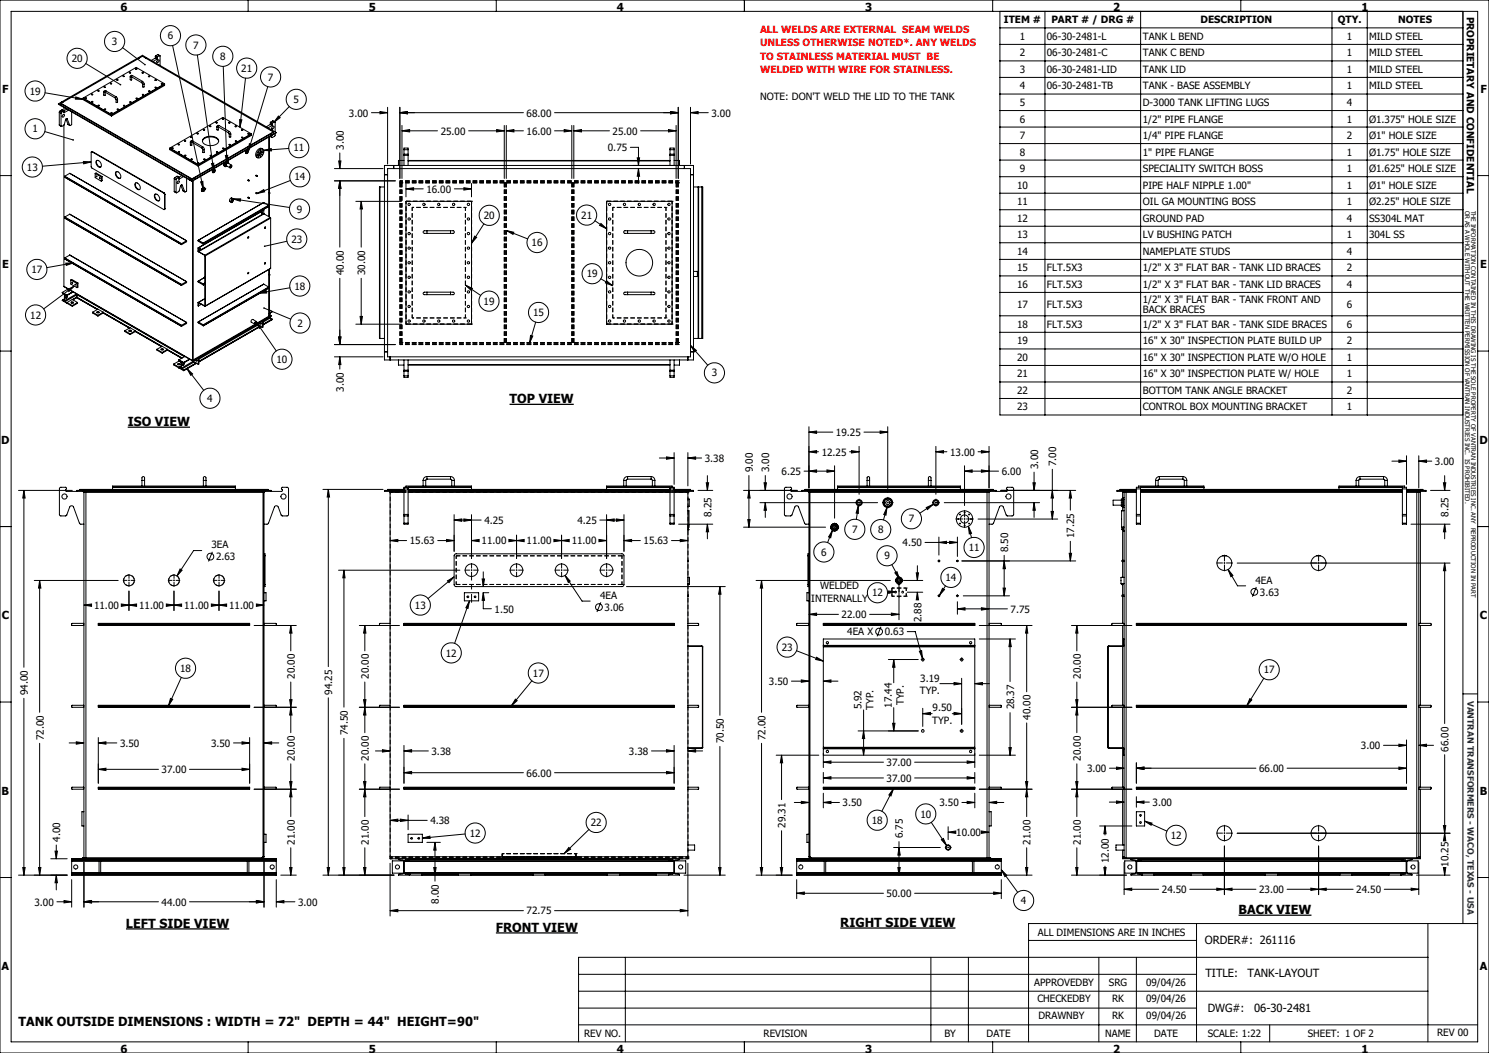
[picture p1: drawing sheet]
<svg xmlns="http://www.w3.org/2000/svg" width="420mm" height="297mm" viewBox="0 0 420 297" stroke-linecap="round" stroke-linejoin="round" font-family="sans-serif">
<defs><g id="words">
<g font-size="3.5">
<text x="143.7" y="113.7">TOP VIEW</text>
<text x="36" y="120.1">ISO VIEW</text>
<text x="349.4" y="257.8">BACK VIEW</text>
<text x="35.5" y="261.6">LEFT SIDE VIEW</text>
<text x="139.9" y="262.8">FRONT VIEW</text>
<text x="237" y="261.4">RIGHT SIDE VIEW</text>
<text x="5.2" y="289.5">TANK OUTSIDE DIMENSIONS : WIDTH = 72&quot; DEPTH = 44&quot; HEIGHT=90&quot;</text>
</g>
<g font-size="3.2">
<text x="339.9" y="266.2">ORDER#: 261116</text>
<text x="340" y="275.6">TITLE:</text>
<text x="351.9" y="275.6">TANK-LAYOUT</text>
<text x="340.7" y="285.4">DWG#:</text>
<text x="353.7" y="285.4">06-30-2481</text>
</g>
<g font-size="3.1">
<text x="34" y="3">6</text>
<text x="104" y="3">5</text>
<text x="174" y="3">4</text>
<text x="244" y="3">3</text>
<text x="314" y="3">2</text>
<text x="384" y="3">1</text>
<text x=".6" y="26.2">F</text>
<text x="417.6" y="26.2">F</text>
<text x=".6" y="75.7">E</text>
<text x="417.5" y="75.7">E</text>
<text x=".3" y="125.2">D</text>
<text x="417.3" y="125.2">D</text>
<text x=".5" y="174.7">C</text>
<text x="417.4" y="174.7">C</text>
<text x=".5" y="224.2">B</text>
<text x="417.4" y="224.2">B</text>
<text x=".5" y="273.7">A</text>
<text x="417.4" y="273.7">A</text>
<text x="34" y="296.9">6</text>
<text x="104" y="296.9">5</text>
<text x="174" y="296.9">4</text>
<text x="244" y="296.9">3</text>
<text x="314" y="296.9">2</text>
<text x="384" y="296.9">1</text>
</g>
<g font-size="2.8">
<text x="413.7" y="4.7" transform="rotate(90 413.7 4.7)">PROPRIETARY AND CONFIDENTIAL</text>
<text x="47.3" y="11.1">6</text>
<text x="283.2" y="6.6">ITEM #</text>
<text x="287.7" y="11.2">1</text>
<text x="295.3" y="11.2">06-30-2481-L</text>
<text x="296.6" y="6.6">PART # / DRG #</text>
<text x="322.4" y="11.2">TANK L BEND</text>
<text x="338.6" y="6.6">DESCRIPTION</text>
<text x="377.4" y="6.6">QTY.</text>
<text x="379.9" y="11.2">1</text>
<text x="386.2" y="11.2">MILD STEEL</text>
<text x="394.4" y="6.6">NOTES</text>
<text x="20.2" y="17.5">20</text>
<text x="31.6" y="12.7">3</text>
<text x="54.5" y="13.7">7</text>
<text x="62.1" y="16.9">8</text>
<text x="287.7" y="15.9">2</text>
<text x="295.3" y="15.9">06-30-2481-C</text>
<text x="322.4" y="15.9">TANK C BEND</text>
<text x="379.9" y="15.9">1</text>
<text x="386.2" y="15.9">MILD STEEL</text>
<text x="68.1" y="20.2">21</text>
<text x="75.6" y="22.7">7</text>
<text x="287.7" y="20.6">3</text>
<text x="295.3" y="20.6">06-30-2481-LID</text>
<text x="322.4" y="20.6">TANK LID</text>
<text x="379.9" y="20.6">1</text>
<text x="386.2" y="20.6">MILD STEEL</text>
<text x="8.4" y="26.7">19</text>
<text x="82.8" y="29">5</text>
<text x="214.4" y="28.3">NOTE: DON'T WELD THE LID TO THE TANK</text>
<text x="287.7" y="25.2">4</text>
<text x="287.7" y="29.9">5</text>
<text x="295.3" y="25.2">06-30-2481-TB</text>
<text x="322.4" y="25.2">TANK - BASE ASSEMBLY</text>
<text x="322.4" y="29.9">D-3000 TANK LIFTING LUGS</text>
<text x="379.9" y="25.2">1</text>
<text x="379.9" y="29.9">4</text>
<text x="386.2" y="25.2">MILD STEEL</text>
<text x="98.4" y="32.9">3.00</text>
<text x="148.6" y="32.9">68.00</text>
<text x="200.7" y="32.9">3.00</text>
<text x="287.7" y="34.6">6</text>
<text x="322.4" y="34.6">1/2&quot; PIPE FLANGE</text>
<text x="379.9" y="34.6">1</text>
<text x="386.2" y="34.6">Ø1.375&quot; HOLE SIZE</text>
<text x="9.2" y="37.4">1</text>
<text x="124.3" y="38">25.00</text>
<text x="148.6" y="38">16.00</text>
<text x="172.8" y="38">25.00</text>
<text x="287.7" y="39.2">7</text>
<text x="322.4" y="39.2">1/4&quot; PIPE FLANGE</text>
<text x="379.9" y="39.2">2</text>
<text x="386.2" y="39.2">Ø1&quot; HOLE SIZE</text>
<text x="82.8" y="42.7">11</text>
<text x="97" y="42.2" transform="rotate(-90 97 42.2)">3.00</text>
<text x="171.5" y="42.6">0.75</text>
<text x="287.7" y="43.9">8</text>
<text x="322.4" y="43.9">1&quot; PIPE FLANGE</text>
<text x="379.9" y="43.9">1</text>
<text x="386.2" y="43.9">Ø1.75&quot; HOLE SIZE</text>
<text x="7.6" y="48.1">13</text>
<text x="83" y="50.9">14</text>
<text x="286.9" y="53.2">10</text>
<text x="287.7" y="48.5">9</text>
<text x="322.4" y="53.2">PIPE HALF NIPPLE 1.00&quot;</text>
<text x="322.4" y="48.5">SPECIALITY SWITCH BOSS</text>
<text x="379.9" y="48.5">1</text>
<text x="379.9" y="53.2">1</text>
<text x="386.2" y="48.5">Ø1.625&quot; HOLE SIZE</text>
<text x="386.2" y="53.2">Ø1&quot; HOLE SIZE</text>
<text x="83.7" y="60">9</text>
<text x="120.3" y="54.4">16.00</text>
<text x="286.9" y="57.9">11</text>
<text x="322.4" y="57.9">OIL GA MOUNTING BOSS</text>
<text x="379.9" y="57.9">1</text>
<text x="386.2" y="57.9">Ø2.25&quot; HOLE SIZE</text>
<text x="136.5" y="61.8">20</text>
<text x="163.9" y="61.7">21</text>
<text x="286.9" y="62.5">12</text>
<text x="322.4" y="62.5">GROUND PAD</text>
<text x="379.9" y="62.5">4</text>
<text x="386.2" y="62.5">SS304L MAT</text>
<text x="82.2" y="68.4">23</text>
<text x="150" y="69.4">16</text>
<text x="286.9" y="67.2">13</text>
<text x="286.9" y="71.9">14</text>
<text x="322.4" y="67.2">LV BUSHING PATCH</text>
<text x="322.4" y="71.9">NAMEPLATE STUDS</text>
<text x="379.9" y="67.2">1</text>
<text x="379.9" y="71.9">4</text>
<text x="386.2" y="67.2">304L SS</text>
<text x="8.9" y="77">17</text>
<text x="97" y="77.6" transform="rotate(-90 97 77.6)">40.00</text>
<text x="103" y="77.6" transform="rotate(-90 103 77.6)">30.00</text>
<text x="286.9" y="76.5">15</text>
<text x="295.3" y="76.5">FLT.5X3</text>
<text x="322.4" y="76.5">1/2&quot; X 3&quot; FLAT BAR - TANK LID BRACES</text>
<text x="379.9" y="76.5">2</text>
<text x="83" y="81.7">18</text>
<text x="165.5" y="78.2">19</text>
<text x="286.9" y="81.2">16</text>
<text x="295.3" y="81.2">FLT.5X3</text>
<text x="322.4" y="81.2">1/2&quot; X 3&quot; FLAT BAR - TANK LID BRACES</text>
<text x="379.9" y="81.2">4</text>
<text x="8.5" y="89.9">12</text>
<text x="136.4" y="86">19</text>
<text x="150.4" y="89.2">15</text>
<text x="286.9" y="86.8">17</text>
<text x="295.3" y="86.8">FLT.5X3</text>
<text x="322.4" y="85.4">1/2&quot; X 3&quot; FLAT BAR - TANK FRONT AND</text>
<text x="322.4" y="88.2">BACK BRACES</text>
<text x="379.9" y="86.8">6</text>
<text x="83.9" y="92.1">2</text>
<text x="286.9" y="92.5">18</text>
<text x="295.3" y="92.5">FLT.5X3</text>
<text x="322.4" y="92.5">1/2&quot; X 3&quot; FLAT BAR - TANK SIDE BRACES</text>
<text x="379.9" y="92.5">6</text>
<text x="286.9" y="97.1">19</text>
<text x="286.9" y="101.8">20</text>
<text x="322.4" y="97.1">16&quot; X 30&quot; INSPECTION PLATE BUILD UP</text>
<text x="322.4" y="101.8">16&quot; X 30&quot; INSPECTION PLATE W/O HOLE</text>
<text x="379.9" y="97.1">2</text>
<text x="379.9" y="101.8">1</text>
<text x="78" y="102.4">10</text>
<text x="200.8" y="106.2">3</text>
<text x="286.9" y="106.5">21</text>
<text x="322.4" y="106.5">16&quot; X 30&quot; INSPECTION PLATE W/ HOLE</text>
<text x="379.9" y="106.5">1</text>
<text x="58.5" y="113.4">4</text>
<text x="97" y="110.5" transform="rotate(-90 97 110.5)">3.00</text>
<text x="286.9" y="111.1">22</text>
<text x="322.4" y="111.1">BOTTOM TANK ANGLE BRACKET</text>
<text x="379.9" y="111.1">2</text>
<text x="286.9" y="115.8">23</text>
<text x="322.4" y="115.8">CONTROL BOX MOUNTING BRACKET</text>
<text x="379.9" y="115.8">1</text>
<text x="235.8" y="123">19.25</text>
<text x="198.8" y="130.3">3.38</text>
<text x="231.8" y="128.5">12.25</text>
<text x="268" y="128.5">13.00</text>
<text x="297.9" y="131.5" transform="rotate(-90 297.9 131.5)">7.00</text>
<text x="404.8" y="131.2">3.00</text>
<text x="212.4" y="133.2" transform="rotate(-90 212.4 133.2)">9.00</text>
<text x="217" y="133.2" transform="rotate(-90 217 133.2)">3.00</text>
<text x="220.5" y="134">6.25</text>
<text x="282.6" y="134">6.00</text>
<text x="292.8" y="132.3" transform="rotate(-90 292.8 132.3)">3.00</text>
<text x="136.6" y="147.8">4.25</text>
<text x="162.9" y="147.8">4.25</text>
<text x="200.7" y="145.8" transform="rotate(-90 200.7 145.8)">8.25</text>
<text x="256.3" y="147.4">7</text>
<text x="408.6" y="145.8" transform="rotate(-90 408.6 145.8)">8.25</text>
<text x="59.7" y="154.7">3EA</text>
<text x="115.6" y="153.6">15.63</text>
<text x="135.9" y="153.6">11.00</text>
<text x="148.6" y="153.6">11.00</text>
<text x="161.3" y="153.6">11.00</text>
<text x="181.5" y="153.6">15.63</text>
<text x="240.4" y="150.3">7</text>
<text x="247.7" y="150.4">8</text>
<text x="254.6" y="154.1">4.50</text>
<text x="273.2" y="155.4">11</text>
<text x="284.4" y="155.7" transform="rotate(-90 284.4 155.7)">8.50</text>
<text x="303" y="151.8" transform="rotate(-90 303 151.8)">17.25</text>
<text x="60.9" y="158.1">2.63</text>
<text x="231.6" y="156.7">6</text>
<text x="249.4" y="157.8">9</text>
<text x="231.3" y="166.1">WELDED</text>
<text x="266.7" y="163.9">14</text>
<text x="354.1" y="164.6">4EA</text>
<text x="26.5" y="171.8">11.00</text>
<text x="39.2" y="171.8">11.00</text>
<text x="51.9" y="171.8">11.00</text>
<text x="64.6" y="171.8">11.00</text>
<text x="117" y="171.7">13</text>
<text x="139.5" y="172.8">1.50</text>
<text x="169.2" y="168.9">4EA</text>
<text x="170.5" y="172.3">3.06</text>
<text x="228.8" y="169.9">INTERNALLY</text>
<text x="246" y="168.2">12</text>
<text x="285.1" y="172.8">7.75</text>
<text x="355.4" y="168">3.63</text>
<text x="237.4" y="174.4">22.00</text>
<text x="239" y="179.2">4EA X</text>
<text x="249.6" y="179.2">0.63</text>
<text x="259.9" y="175.5" transform="rotate(-90 259.9 175.5)">2.88</text>
<text x="125.8" y="185.2">12</text>
<text x="220.5" y="183.5">23</text>
<text x="50.8" y="189.5">18</text>
<text x="83.2" y="191.4" transform="rotate(-90 83.2 191.4)">20.00</text>
<text x="104" y="191.4" transform="rotate(-90 104 191.4)">20.00</text>
<text x="150.3" y="190.9">17</text>
<text x="304.9" y="191.4" transform="rotate(-90 304.9 191.4)">20.00</text>
<text x="356.5" y="189.9">17</text>
<text x="7.9" y="196.1" transform="rotate(-90 7.9 196.1)">94.00</text>
<text x="93.7" y="195.9" transform="rotate(-90 93.7 195.9)">94.25</text>
<text x="216.9" y="193.2">3.50</text>
<text x="259.5" y="195.6">TYP.</text>
<text x="259.6" y="192.2">3.19</text>
<text x="243" y="200.1" transform="rotate(-90 243 200.1)">5.92</text>
<text x="246.4" y="200.2" transform="rotate(-90 246.4 200.2)">TYP.</text>
<text x="251.5" y="199.6" transform="rotate(-90 251.5 199.6)">17.44</text>
<text x="254.9" y="198.9" transform="rotate(-90 254.9 198.9)">TYP.</text>
<text x="263.1" y="200.7">9.50</text>
<text x="286" y="200.1" transform="rotate(-90 286 200.1)">28.37</text>
<text x="290.7" y="203" transform="rotate(-90 290.7 203)">40.00</text>
<text x="12.3" y="208.8" transform="rotate(-90 12.3 208.8)">72.00</text>
<text x="98.1" y="207.3" transform="rotate(-90 98.1 207.3)">74.50</text>
<text x="204.2" y="209.6" transform="rotate(-90 204.2 209.6)">70.50</text>
<text x="215.9" y="208.8" transform="rotate(-90 215.9 208.8)">72.00</text>
<text x="263" y="204.1">TYP.</text>
<text x="33.9" y="210.6">3.50</text>
<text x="59.5" y="210.6">3.50</text>
<text x="83.2" y="214.5" transform="rotate(-90 83.2 214.5)">20.00</text>
<text x="104" y="214.5" transform="rotate(-90 104 214.5)">20.00</text>
<text x="121.7" y="212.9">3.38</text>
<text x="177.4" y="212.9">3.38</text>
<text x="304.9" y="214.5" transform="rotate(-90 304.9 214.5)">20.00</text>
<text x="383.9" y="211.3">3.00</text>
<text x="408.6" y="212" transform="rotate(-90 408.6 212)">66.00</text>
<text x="45.6" y="218.1">37.00</text>
<text x="148.6" y="219">66.00</text>
<text x="250.1" y="220.5">37.00</text>
<text x="250.1" y="216">37.00</text>
<text x="306.6" y="217.8">3.00</text>
<text x="355.2" y="217.8">66.00</text>
<text x="237.7" y="227.4">3.50</text>
<text x="265" y="227.4">3.50</text>
<text x="325.1" y="227.3">3.00</text>
<text x="121.4" y="232.5">4.38</text>
<text x="166.6" y="233">22</text>
<text x="221.6" y="233.4" transform="rotate(-90 221.6 233.4)">29.31</text>
<text x="245.9" y="232.4">18</text>
<text x="259.6" y="230.6">10</text>
<text x="17" y="237.4" transform="rotate(-90 17 237.4)">4.00</text>
<text x="83.2" y="238.2" transform="rotate(-90 83.2 238.2)">21.00</text>
<text x="104" y="238.2" transform="rotate(-90 104 238.2)">21.00</text>
<text x="132.5" y="236">12</text>
<text x="254.7" y="236.5" transform="rotate(-90 254.7 236.5)">6.75</text>
<text x="269.7" y="235.8">10.00</text>
<text x="290.7" y="238.2" transform="rotate(-90 290.7 238.2)">21.00</text>
<text x="304.9" y="238.2" transform="rotate(-90 304.9 238.2)">21.00</text>
<text x="330.2" y="236.6">12</text>
<text x="312.8" y="243.4" transform="rotate(-90 312.8 243.4)">12.00</text>
<text x="408.6" y="244.4" transform="rotate(-90 408.6 244.4)">10.25</text>
<text x="327.7" y="251.9">24.50</text>
<text x="355.2" y="251.9">23.00</text>
<text x="382.6" y="251.9">24.50</text>
<text x="9.7" y="255.4">3.00</text>
<text x="45.6" y="255.4">44.00</text>
<text x="84.1" y="255.4">3.00</text>
<text x="123.8" y="254.9" transform="rotate(-90 123.8 254.9)">8.00</text>
<text x="148.6" y="257.9">72.75</text>
<text x="250.1" y="253">50.00</text>
<text x="288" y="255">4</text>
<text x="292.8" y="263.9">ALL DIMENSIONS ARE IN INCHES</text>
<text x="291.7" y="278.1">APPROVEDBY</text>
<text x="312.8" y="278.1">SRG</text>
<text x="323.3" y="278.1">09/04/26</text>
<text x="292.6" y="282.7">CHECKEDBY</text>
<text x="293" y="287.4">DRAWNBY</text>
<text x="313.7" y="287.4">RK</text>
<text x="313.7" y="282.7">RK</text>
<text x="323.3" y="282.7">09/04/26</text>
<text x="323.3" y="287.4">09/04/26</text>
<text x="164.8" y="292.3">REV NO.</text>
<text x="215.4" y="292.3">REVISION</text>
<text x="266.4" y="292.3">BY</text>
<text x="278.3" y="292.3">DATE</text>
<text x="311.8" y="292.5">NAME</text>
<text x="325.5" y="292.5">DATE</text>
<text x="340.7" y="292.5">SCALE: 1:22</text>
<text x="368.9" y="292.5">SHEET: 1 OF 2</text>
<text x="405.4" y="292.3">REV 00</text>
</g>
<g font-size="2.8" fill="#f00">
<text x="214.4" y="9.2">ALL WELDS ARE EXTERNAL SEAM WELDS</text>
<text x="214.4" y="13.1">UNLESS OTHERWISE NOTED*. ANY WELDS</text>
<text x="214.4" y="16.9">TO STAINLESS MATERIAL MUST BE</text>
<text x="214.4" y="20.7">WELDED WITH WIRE FOR STAINLESS.</text>
</g>
<text font-size="2.5" fill="#003082" x="413.9" y="197.6" transform="rotate(90 413.9 197.6)">VANTRAN TRANSFORMERS - WACO, TEXAS - USA</text>
<g font-size="1.8">
<text x="413.2" y="59.4" transform="rotate(90 413.2 59.4)">OR AS A WHOLE WITHOUT THE WRITTEN PERMISSION OF VANTRAN INDUSTRIES INC. IS PROHIBITED.</text>
<text x="415" y="59.4" transform="rotate(90 415 59.4)">THE INFORMATION CONTAINED IN THIS DRAWING IS THE SOLE PROPERTY OF VANTRAN INDUSTRIES INC. ANY REPRODUCTION IN PART</text>
</g>
</g></defs>
<g fill="none" stroke="#000" stroke-width=".28" stroke-dasharray="1.3 .6" stroke-linecap="butt">
<path d="M112.8 51.6h.2M112.8 51.6v45M112.8 51.4v-.3M112.8 51.1v-.1M112.8 51.6v-.2M112.8 51.4v.2M112.8 51v.1M112.8 51.1v.3M113 51.6v45M113 51.6h.2M113 51.6h-.2M113.2 51.6h.2"/>
<path d="M113.2 51.6v45M113.2 51.6h-.2M113.4 51.6v45M113.4 51.6h-.2M133 56.8h-18.5M142.2 51.6h.2M142.2 51.6v45M142.4 51.6v45M142.4 51.6h.3M142.4 51.6h-.2M142.7 51.6h.1M142.7 51.6v45"/>
<path d="M142.7 51.6h-.3M142.8 51.6v45M142.8 51.6h-.1M161.3 51.6h.1M161.3 51.6v45M161.4 51.6v45M161.4 51.6h.3M161.4 51.6h-.1M161.7 51.6h.2M161.7 51.6v45M161.7 51.6h-.3M161.9 51.6v45"/>
<path d="M161.9 51.6h-.2M189.6 56.8h-18.5M190.7 51.6h.2M190.7 51.6v45M190.9 51.6v45M190.9 51.6h.3M190.9 51.6h-.2M191.2 51.6h.1M191.2 51.6v45M191.2 51.6h-.3M191.3 51.6v45M191.3 51.6h-.1"/>
<path d="M191.3 51.4v-.3M191.3 51v.1M191.3 51.4v.2M191.3 51.6v-.2M191.3 51.1v-.1M191.3 51.1v.3M112.8 96.6v-45M112.8 96.6h.2M112.8 97v-.3M112.8 96.7v-.1M112.8 97.2v-.2M112.8 97v.2"/>
<path d="M112.8 96.6v.1M112.8 96.7v.3M113 96.6h.2M113 96.6h-.2M113 96.6v-45M113.2 96.6v-45M113.2 96.6h.2M113.2 96.6h-.2M113.4 96.6h-.2M113.4 96.6v-45M114.5 91.4h18.5M142.2 96.6v-45"/>
<path d="M142.2 96.6h.2M142.4 96.6h-.2M142.4 96.6h.3M142.4 96.6v-45M142.7 96.6v-45M142.7 96.6h.1M142.7 96.6h-.3M142.8 96.6h-.1M142.8 96.6v-45M161.3 96.6v-45M161.3 96.6h.1M161.4 96.6h.3"/>
<path d="M161.4 96.6h-.1M161.4 96.6v-45M161.7 96.6v-45M161.7 96.6h.2M161.7 96.6h-.3M161.9 96.6h-.2M161.9 96.6v-45M171.1 91.4h18.5M190.7 96.6v-45M190.7 96.6h.2M190.9 96.6h-.2M190.9 96.6h.3"/>
<path d="M190.9 96.6v-45M191.2 96.6v-45M191.2 96.6h.1M191.2 96.6h-.3M191.3 96.6h-.1M191.3 96.6v-45M191.3 97v-.3M191.3 96.6v.1M191.3 97v.2M191.3 97.2v-.2M191.3 96.7v-.1M191.3 96.7v.3"/>
<path d="M110.1 138.6v-.3M110.1 138.3v.6M194.1 138.6v-.3M194.1 138.9v-.6M110.1 241.9v-.3M110.1 241.9v.3M110.1 242.2v-.3M141.7 241.9v-.1M141.7 241.7v.2M141.7 241.7v.1M141.7 241.8v.1M141.7 241.9v-.2"/>
<path d="M141.7 241.8v-.1M162.5 241.9v-.1M162.5 241.9v-.2M162.5 241.8v-.1M162.5 241.8v.1M162.5 241.7v.2M162.5 241.7v.1M194.1 241.6v.3M194.1 241.9v.3"/>
</g>
<path d="M110.1 138.9v102.7M141.7 241.8h20.8M141.7 241.9h20.8M141.7 241.7h20.8M141.7 240.8h20.8M162.5 241.7h-20.8M162.5 240.8h-20.8M162.5 241.9h-20.8M162.5 241.8h-20.8M194.1 241.6v-102.7" fill="none" stroke="#000" stroke-width=".28" stroke-dasharray="1.3 .6" stroke-dashoffset=".7" stroke-linecap="butt"/>
<g fill="none" stroke="#000" stroke-width=".28" stroke-dasharray="1.3 .6">
<path d="M112.8 51.6h.1M112.8 51h.1M113.4 51.6h.1M114.5 56.8h.1M116.3 58.5h.1M131.3 58.5h.1M133 56.8h.1M142.2 51.6h.1M142.8 51.6h.1M161.3 51.6h.1M161.9 51.6h.1M171.1 56.8h.1"/>
<path d="M172.8 58.5h.1M187.9 58.5h.1M189.6 56.8h.1M190.7 51.6h.1M191.3 51.6h.1M191.3 51h.1M112.8 96.6h.1M112.8 97.2h.1M113.4 96.6h.1M114.5 91.4h.1M116.3 89.7h.1M131.3 89.7h.1"/>
<path d="M133 91.4h.1M142.2 96.6h.1M142.8 96.6h.1M161.3 96.6h.1M161.9 96.6h.1M171.1 91.4h.1M172.8 89.7h.1M187.9 89.7h.1M189.6 91.4h.1M190.7 96.6h.1M191.3 96.6h.1M191.3 97.2h.1"/>
<path d="M110.1 138.3h.1M110.1 138.6h.1M110.1 138.9h.1M194.1 138.6h.1M194.1 138.3h.1M194.1 138.9h.1M128.7 156.8h.1M175.4 156.8h.1M128.7 164.9h.1M175.4 164.9h.1M251.6 165.9h.1M251.6 168.2h.1"/>
<path d="M255.6 168.2h.1M255.6 165.9h.1M110.1 241.6h.1M110.1 241.9h.1M110.1 242.2h.1M141.7 241.9h.1M141.7 241.8h.1M141.7 241.7h.1M141.7 240.8h.1M162.5 241.9h.1M162.5 241.8h.1M162.5 241.7h.1"/>
<path d="M162.5 240.8h.1M194.1 241.6h.1M194.1 241.9h.1M194.1 242.2h.1"/>
</g>
<g fill="none" stroke="#000" stroke-width=".28" stroke-dasharray="1.3 .6" stroke-dashoffset=".5" stroke-linecap="butt">
<path d="M114.5 56.8v34.6M171.1 56.8v34.6M133 91.4v-34.6M189.6 91.4v-34.6M110.1 138.9h84M110.1 138.3h84M194.1 138.6h-84M251.6 165.9h4M255.6 168.2h-4M110.1 241.6h84M110.1 241.9h84M110.1 242.2h84"/>
<path d="M141.7 240.8v.9M141.7 241.7v-.9M162.5 241.7v-.9M162.5 240.8v.9M194.1 241.9h-84"/>
</g>
<path d="M114 138.3h1.1M114 138.6h1.1M114 138.9h1.1M189 138.3h1.2M189 138.6h1.2M189 138.9h1.2M34.9 163.7a1.52 1.52 0 0 0 2.2 1.3 1.52 1.52 0 0 0 .1-2.6 1.52 1.52 0 0 0-2.3 1.1v.2M47.6 163.7a1.52 1.52 0 0 0 2.2 1.3 1.52 1.52 0 0 0 .1-2.6 1.52 1.52 0 0 0-2.3 1.1v.2M60.3 163.7a1.52 1.52 0 0 0 2.2 1.3 1.52 1.52 0 0 0 .1-2.6 1.52 1.52 0 0 0-2.3 1.1v.2" fill="none" stroke="#000" stroke-width=".28" stroke-dasharray="1.3 .6" stroke-dashoffset=".6" stroke-linecap="butt"/>
<path d="M175.4 156.8h-46.7M128.7 164.9h46.7M115.5 242.2h-3.1M191.7 242.2h-3.1" fill="none" stroke="#000" stroke-width=".28" stroke-dasharray="1.3 .6" stroke-dashoffset=".1" stroke-linecap="butt"/>
<g fill="none" stroke="#000" stroke-width=".28" stroke-dasharray="1.3 .6" stroke-dashoffset=".4" stroke-linecap="butt">
<path d="M112.8 51.4h78.5M112.8 51h78.5M112.8 51.6h78.5M112.8 51.1h78.5M191.3 51.1h-78.5M191.3 51.6h-78.5M191.3 51.4h-78.5M191.3 51h-78.5M112.8 97h78.5M112.8 96.6h78.5M112.8 97.2h78.5M112.8 96.7h78.5"/>
<path d="M191.3 96.7h-78.5M191.3 97.2h-78.5M191.3 97h-78.5M191.3 96.6h-78.5M128.7 156.8v8.1M175.4 164.9v-8.1M251.6 168.2v-2.3M255.6 165.9v2.3"/>
</g>
<g fill="none" stroke="#000" stroke-width=".28">
<path d="M0 0h420v297h-420zM3.1 3.2h413.7v290.7h-413.7zM24.2 17.9l9.8 6M34.6 13.4l6.3 4.8M38.3 19.5h.3M39.1 16.3l.2 .1M39.1 16.3l1.1-.7 1.1 .7M39.1 16.3l-21.6 12.4M41.3 16.3l-.2 .1M41.3 16.3l35.4 20.4M43.8 16.4l.5 .3M43.8 16.4l-1.1 .6"/>
<path d="M43.8 16l.5 .3M43.8 16l.1 .1M43.9 16.1l-.1 .3M43.9 16.1l.5 .3M43.9 15.7l-.1 .3M43.9 15.7l.5 .3M44.3 16.3l.1 .1M44.3 16.7l-1.1 .6M44.4 16.4l-.1 .3M44.4 16l-.1 .3M44.5 16.9a.34 .34 0 0 1 .4 .3 .34 .34 0 0 1-.3 .4 .34 .34 0 0 1-.4-.3 .34 .34 0 0 1 .3-.4zM44.5 15.4l.6 .3"/>
<path d="M44.5 15.4l.5 .3M44.5 15.4l-.6 .3M45 15.7h.2v2.8M45 15.7l-.6 .3M48.7 12.8l8.7 40.5M55.7 15.5l4.6 32.7M63 18.7l1 27.3M70 0v3.2M140 0v3.2M210 0v3.2M280 0v3.2M282 3.2v113.8h130.6"/>
<path d="M282 7.9h130.6M282 12.5h130.6M282 17.2h130.6M294.7 3.2v113.8M321.7 3.2v113.8M350 0v3.2M375.7 3.2v113.8M385.7 3.2v113.8M412.6 3.2v257.3M12.6 37.1l8 2.4M12.7 26.2l10.8 1.8M16.5 29.3l.7 .5"/>
<path d="M16.5 29.3l.7 .4M16.7 35.2l.6 .5M16.7 31.6l.5 .4M16.7 35.2l.5 .4M16.7 31.6v3.6M16.9 31.3l-.2 .3M16.9 31.3l.5 .3M17.2 29.7v.1M17.2 29.7l36.2 20.9M17.2 29.8l36.2 21M17.2 29.1l37 21.5M17.2 32v3.6"/>
<path d="M17.2 29.1l23-13.2 36.9 21.3M17.2 29.1l37 21.3M17.4 31.6l-.2 .4M17.5 31l.6 .3v.5M17.5 31l.6 .3M17.5 28.7l.2 .2M17.5 28.7l-1 .6M17.5 31l-.6 .3M17.5 29.5l-.3 .2M17.8 32.3a.29 .29 0 0 1 .4 .2 .29 .29 0 0 1-.2 .4 .3 .3 0 0 1-.5 0 .3 .3 0 0 1 .2-.4zM18 31.7l.1 .1M18 30.3v1"/>
<path d="M18 35.3v45.4M18.6 33.6l.6 1.5M18.8 33.4l.1 .1M18.8 30.8l-1.4 .8M18.9 33.5l-.4 .2-.4 1.6-.7 .4-.2-.1M18.9 33.5l.8 1.8M19.2 35.1l.5 .3M19.2 35.1l.5 .2M19.3 31.1l-1.2 .7M20.2 31.6v3.6l-.5 .1M21.4 27.3l2.1 .7h-2.2zM23.5 27.7l7.9 4.6"/>
<path d="M23.5 27.7v.4l7.9 4.6M24.1 27.6l.3 .1-.3 .1zM24.1 27.8h.2M25.9 28.6l.3 .1zM25.9 26.7h.2M25.9 28.8h.2M27.7 25.7h.2M27.7 29.8h.2M29.2 26l.2 .9 .3-.1v-.8M29.2 26h.5M29.4 24.5l.3 .1-.2 .1zM29.4 24.7h.3"/>
<path d="M29.5 30.9h.3M29.6 26h.1M29.7 26l2.8 1.7M29.9 25.6a.39 .39 0 0 0-.5 0 .39 .39 0 0 0-.2 .4M29.9 25.6l-.2 .1v.3M29.9 25.6l2.8 1.7M31.1 23.5l.4 .1zM31.2 23.6h.2M31.3 31.9h.3M31.4 32.3v.4M32.5 27.7l.2 .3M32.7 27.3l.5 .7"/>
<path d="M32.7 28l.1 .9h.4v-.9M32.7 27.3l-.2 .4M32.7 28l.1 .1 .4-.1M32.9 22.4l.4 .2h-.3zM33 22.6h.2M33.1 30.9h.2M34.7 21.4l.4 .2h-.3zM34.7 21.6h.3M34.9 29.9h.2M36.5 20.6h.3M36.6 28.7l.4 .1zM36.7 28.9h.2"/>
<path d="M36.7 21.7l.2 .9 .2-.1v-.8M36.7 21.7h.4M37.1 21.7h.1M37.1 21.7l2.9 1.7M37.4 21.3a.42 .42 0 0 0-.7 .4M37.4 21.3l-.3 .4M37.4 21.3l2.8 1.7M38.4 27.8h.3M40 23.4l.2 .3M40 20.5h.4zM40.1 20.6h.3M40.2 23l.4 .7"/>
<path d="M40.2 23.7l.2 .9 .2-.1v-.8M40.2 26.8h.3M40.2 23l-.2 .4M40.2 23.7h.4M41.8 21.5l.5 .1zM41.9 25.6l.4 .1zM41.9 21.6h.3M42 25.8h.2M43.7 22.7h.3M43.8 24.7h.2M45.5 23.7h.3M46.4 23.6l-8-4.6-14.9 8.7"/>
<path d="M46.4 23.8l-15 8.7-7.9-4.7M46.4 23.6l-15 8.7M46.4 23.6v.5l-15 8.6M52.1 39.8h.3M53.9 38.8h.2M54.3 39.8a.39 .39 0 0 0-.4-.1 .39 .39 0 0 0-.2 .4M54.3 39.8h-.2v.3M54.3 39.8l2.9 1.6M55.6 37.7h.3M57.1 39.9a2.69 2.69 0 0 1 3.7-1l.7 .4 .2 .6M57.3 39.2l.9-.6 1.5-.2a1.52 1.52 0 0 1 1.9 1.8h-.1a2.93 2.93 0 0 1-4.4-.3zM57.4 36.6l.3 .1-.2 .1z"/>
<path d="M57.4 36.7h.3M59.2 35.7h.2M61 34.7h.2M61.2 35.8l.1 .9 .3-.1v-.8M61.2 35.8h.4M61.6 35.8h.1M61.6 35.8l2.9 1.7M61.8 35.4a.41 .41 0 0 0-.4 0 .41 .41 0 0 0-.2 .4M61.8 35.4l-.2 .4M61.8 35.4l2.9 1.7M62.8 33.7h.2M64.5 37.5l.2 .3"/>
<path d="M64.6 34.7h.2M64.7 37.1l.4 .7M64.7 37.8l.1 .9h.3v-.9M64.7 37.8h.4M64.7 37.1l-.2 .4M66.4 35.7h.2M66.4 39.9h.3M67.6 33.7l.6 .1-.5 2.1zM68.2 36.6l.3 .1-.3 .1zM68.2 36.8h.2M68.2 38.8h.3M69.3 22l-1.6 13.9"/>
<path d="M70 37.6l.3 .2h-.3zM70 37.8h.2M70.9 37.7l-15 8.7M70.9 37.7l-8-4.6-15 8.7M70.9 37.9l-15 8.7-8-4.7M70.9 37.7v.5l-15 8.6M75.5 24.4l-5.5 18.3M75.8 38.6v22.5M76 38.6v22.6M76.2 38.4h.1M76.2 38.4l.5 .4M76.2 38.4l.5 .3"/>
<path d="M76.2 35.1l.5 .3M76.2 35.1l-1.1 .7M76.2 34.7l.6 .3M76.2 34.7l.1 .1M76.3 34.5l-.1 .2M76.3 34.8l-.1 .3M76.3 37.8l.4 .2M76.3 34.5l.5 .2M76.3 34.8l.5 .3M76.5 38.3l.2 .4M76.7 36.7l1.2 .7M76.7 36.7l-.2 .1"/>
<path d="M76.7 38v.1M76.7 38l-21.6 12.4M76.7 38.1l-21.6 12.5M76.7 35.4l-1.1 .7M76.8 35.8a.32 .32 0 0 1 .5-.1 .32 .32 0 0 1-.2 .5 .28 .28 0 0 1-.5 0 .28 .28 0 0 1 .2-.4zM76.8 35v.1M76.8 35.1l-.1 .3M76.8 34.7v.3M76.9 34.1l.6 .3M76.9 34.1l.5 .3M76.9 34.1l-.6 .4M77.1 37.2l-22.9 13.2"/>
<path d="M77.1 37.2l-22.9 13.4M77.4 34.4l.2 .1v2.7M77.4 34.4l-.6 .3M77.6 37.6l-.1 .8-.8 .3M77.9 37.4l-1.2 .6M77.9 37.4l-1.2 .7M78.5 32.7l.5 .5-1.7 1.3zM81.6 30.1l-4.3 4.4M104.8 31.8h4.5M107.2 31.5l2.1 .3-2.1 .3zM109.3 30.3v16M112.8 31.8l2.1-.3v.6z"/>
<path d="M112.8 30.3v20M112.8 31.8h34.8M113.4 36.9l2.1-.4v.7zM113.4 35.4v14.9M113.4 36.9h10M132.2 36.9h10M140.1 36.5l2.1 .4-2.1 .3zM142.2 35.4v14.9M142.8 36.9l2.2-.4v.7zM142.8 36.9h4.8M142.8 35.4v14.9M156.4 31.8h34.9"/>
<path d="M156.4 36.9h4.9M159.1 36.5l2.2 .4-2.2 .3zM161.3 35.4v14.9M161.9 36.9l2.1-.4v.7zM161.9 36.9h10M161.9 35.4v14.9M180.7 36.9h10M188.6 36.5l2.1 .4-2.1 .3zM189.1 31.5l2.2 .3-2.2 .3zM190.7 35.4v14.9M191.3 30.3v20M194.8 31.8l2.1-.3v.6z"/>
<path d="M194.8 30.3v16M194.8 31.8h5M282 21.8h130.6M282 26.5h130.6M282 31.2h130.6M282 35.8h130.6M0 49.5h3.1M18.2 49.9v.1M18.2 49.9l33 19.1M18.2 49.8v.1M18.2 49.8l33 19M18.3 49.7l-.1 .1"/>
<path d="M18.3 49.7l32.9 19M19.6 48.9l33 19M19.6 48.9l-1.3 .8M23.5 45.5l2.2 .2-2.1 .5zM25.7 45.7l-13.7 1.2M26 42.8l-.3 .1 .2 4.5 20.3 11.7 .2-.2M26 42.8l20.2 11.7M26.1 42.8h-.3M26.1 42.8h-.1M26.1 42.8l20.2 11.6M26.8 48.9l1.8 1M26.8 48.9l.3-.1 1.7 1"/>
<path d="M26.8 48.9v1.2l1.8 1M27.2 45.3a1.14 1.14 0 0 1 1.2 .6 1.14 1.14 0 0 1-.1 1.3l-.9-.6a1.09 1.09 0 0 1-.2-1.3zM27.3 45.2v.1a1.38 1.38 0 0 0 1.1 1.8M28 50.2l.2 .2zM28.6 49.9v1.2M28.8 49.8l-.2 .1M28.8 49.8v1.1l-.2 .2M32.7 48.5a1.17 1.17 0 0 1 1.1 .6 1.17 1.17 0 0 1 0 1.2 1.35 1.35 0 0 1-1.1-1.8zM32.8 48.4a1.36 1.36 0 0 0 1.1 1.9M38.2 51.7a1.13 1.13 0 0 1 1.1 .5 1.13 1.13 0 0 1-.1 1.3l-.5-.2-.5-.6-.2-.6zM38.3 51.6a1.31 1.31 0 0 0 1.1 1.8M43.7 54.8a1.13 1.13 0 0 1 1.1 .6 1.13 1.13 0 0 1-.1 1.3 1.37 1.37 0 0 1-1-1.9z"/>
<path d="M43.8 54.7l-.1 .7 .2 .5a.99 .99 0 0 0 1 .7M46.2 54.5l.2 .4M46.3 54.4l.2 .5M46.3 54.4l-.1 .1M46.4 54.9v4M46.5 58.9l-.1 .2M46.5 54.9h-.1M46.5 58.9h-.1M46.5 54.9v4M47.9 41.8l8 4.6M47.9 41.8v.4l8 4.6M48.5 41.7l.4 .1-.4 .1z"/>
<path d="M48.5 41.9h.3M49.1 54l.6 .4M49.1 50.4l.6 .3M49.1 54l.6 .3M49.1 50.4v3.6M49.4 50.1l-.3 .3M49.4 50.1l.4 .2M49.7 50.7v3.6M49.8 50.3l-.1 .4M49.9 49.7l.6 .3M49.9 49.7l.5 .3M49.9 49.7l-.5 .4"/>
<path d="M50.1 51.1a.31 .31 0 0 1 .5 .1 .31 .31 0 0 1-.2 .4 .31 .31 0 0 1-.5 0 .31 .31 0 0 1 .2-.5zM50.3 40.8h.3M50.3 42.9h.3M50.4 50l.1 .5M50.4 50l-.6 .3M50.4 50.4l.1 .1M51 52.3l.6 1.5M51.2 52.1l.2 .1M51.3 49.5l-.9 .5M51.4 52.2l-.2-.1-.3 .4-.3 1.4-.8 .5-.1-.1M51.4 52.2l.7 1.9M51.6 53.8h.1"/>
<path d="M51.6 53.8l.5 .3M51.8 49.8l-1.3 .7M52.1 43.8l.4 .1zM52.1 44h.3M52.6 50.3v3.6l-.5 .2M53.4 50.8l.8 .3M53.4 50.6v.2M53.4 50.6l.8 .4M53.7 40.1l.1 .9h.3v-.9M53.7 40.1h.4M53.8 50.4l-.4 .2M54 45h.2"/>
<path d="M54.1 40.1h.1M54.1 40.1l2.9 1.7M54.2 50.4v.2M54.2 51v.1M54.3 51v50.7M54.5 51v50.6M54.8 50.2l.3 .2M55.1 50.4v.2M55.1 50.6l-.9 .5M55.1 50.4l-.9 .6M55.8 46h.2M55.9 46.4v.4"/>
<path d="M56.6 51.3l.6-.2 .2 2.2zM56.9 53.9h.5M57 41.8l.2 .3M57.2 41.4l.4 .7M57.2 42.1l.1 .9h.3v-.9M57.2 52.9h.4l-.5 .2-.2 .6 .1 .3a.72 .72 0 0 1 .2-1.1zM57.2 42.1l.1 .2 .3-.2M57.2 41.4l-.2 .4M57.3 53.3a.31 .31 0 0 1 .6 0 .31 .31 0 0 1-.3 .5 .28 .28 0 0 1-.5 0 .28 .28 0 0 1 .2-.5zM57.4 53.3a.29 .29 0 0 1 .4 0 .29 .29 0 0 1-.1 .5 .29 .29 0 0 1-.5 0 .29 .29 0 0 1 .2-.5zM57.5 45h.3M57.8 53.2h.1"/>
<path d="M57.8 53.3a.39 .39 0 0 0-.4-.5 .39 .39 0 0 0-.4 .5l-.1 .6M59.3 43.8l.4 .1-.4 .1zM59.3 44h.3M59.7 46.1l.6-.1v2.2zM60.3 48.1a.27 .27 0 0 1 .5 .1 .27 .27 0 0 1-.3 .3 .25 .25 0 0 1-.4 0 .25 .25 0 0 1 .2-.4zM60.5 48.3h.1M60.6 47.8a.57 .57 0 0 0-.6 .3 .57 .57 0 0 0 0 .6M60.7 48.1a.33 .33 0 0 0-.4-.4 .33 .33 0 0 0-.3 .5 .3 .3 0 0 0 0 .4 .3 .3 0 0 0 .4 0M61.1 43h.2M62.8 41.8l.4 .1h-.3zM62.9 41.9h.2M63.4 45.8a.74 .74 0 0 0 0 1.2"/>
<path d="M63.6 43.8h.6l-.2 2.2zM64.1 45.4l.2 .1M64.3 45.8a.63 .63 0 0 0-.8 0 .63 .63 0 0 0-.1 .8l.3 .3M64.4 45.9l-.4-.2-.3 .2-.2 .7 .3 .3M64.5 45.9a.52 .52 0 0 0-.6-.4 .52 .52 0 0 0-.5 .5 .5 .5 0 0 0-.2 .7 .5 .5 0 0 0 .6 .3M64.5 46.1a.48 .48 0 0 0-.6-.2 .48 .48 0 0 0-.2 .7l.1 .4 .3-.1M64.6 40.7l.4 .1-.3 .1zM64.7 40.9h.2M64.7 56.8l.5 .2M64.8 56.8h.1M64.9 46.7a.31 .31 0 0 1 .6 .1 .31 .31 0 0 1-.3 .4 .29 .29 0 0 1-.5 0 .29 .29 0 0 1 .2-.5zM65.2 57v.1"/>
<path d="M65.3 55.8l.5 .3M65.3 46.6l-1-.6-.4 .3v.5l1 .5M65.3 56.4a.27 .27 0 0 1 .5 0 .27 .27 0 0 1-.2 .4 .24 .24 0 0 1-.4 0 .24 .24 0 0 1 .1-.4zM65.3 55.8l.1 .1M65.4 56.2a.35 .35 0 0 1 .5 .1 .35 .35 0 0 1-.2 .5 .36 .36 0 0 1-.6 .1 .36 .36 0 0 1 .2-.6zM65.5 57l-.3 .1M65.5 55.9a.54 .54 0 0 0-.7 .3 .54 .54 0 0 0 .2 .7M65.7 56.1h2.2l-.1 .7zM65.7 56.1l16 2.4M69.7 42.7a.27 .27 0 0 1 .4 .1 .27 .27 0 0 1-.2 .3 .25 .25 0 0 1-.4 0 .25 .25 0 0 1 .2-.4zM69.8 42.9v.1zM70 42.4a.55 .55 0 0 0-.7 .3 .55 .55 0 0 0 .1 .6"/>
<path d="M70.1 42.7a.4 .4 0 0 0-.6-.3 .4 .4 0 0 0-.2 .6l.1 .3 .3-.1M70.2 55.8l.1 .1zM70.3 55.8h.1M70.2 50.9v.1zM70.3 50.9h.1M70.3 55.8l-.4-.1 .3 .2M70.3 50.9l-.3-.2 .2 .3M70.3 40.5l.7 .2-1 2zM72.5 49.6v.2zM72.5 49.6h.1M72.5 54.5v.1zM72.5 49.6l-.3-.1 .2 .2"/>
<path d="M72.5 54.5l-.3-.1 .2 .2M72.5 54.6l1.9-1.1 .2 .6zM72.9 42.9h.1M72.9 44.2l-.1 .1zM73 42.5a.8 .8 0 0 1 1.2-.4 .8 .8 0 0 1 .1 1.2l-.1 .3a.97 .97 0 0 1-.7 .9 .97 .97 0 0 1-1-.3l-.1-.6zM73.2 42.9a.42 .42 0 0 1 .7-.2 .42 .42 0 0 1-.1 .7 .45 .45 0 0 1-.4 .5 .45 .45 0 0 1-.5-.4zM73.5 44.2h.1M73.5 42.4h.1M73.6 42.6l-.3 .8-.4 .3M73.6 42.6l-.2 .8-.4 .3M73.9 60l.1 .1-.2 .2zM74 42.3h.1"/>
<path d="M74 43.6h.1M74 59.9l-.2 .4M74.1 42l-.3-.1a1.67 1.67 0 0 0-1.4 2.4l.3 .2M74.2 42.8v.1zM74.4 57.1h.1M74.4 42.4l2.1-.5 .1 .7zM74.4 57.1l-18.5 10.7M74.4 59.3l-18.5 10.6M74.4 59.3l-18.4 10.7M74.4 59.3v.9M74.4 57.1l1.4 .8M75.8 57.9l-18.4 10.8"/>
<path d="M75.8 57.9l-18.5 10.6M75.8 58.2h.1M75.8 58.2l-18.4 10.7M75.8 58.2l-18.4 10.6M76 54.4h.1M76.1 54.4l-.1 .3M81.5 41.9l-7.1 .5M81.9 50.9l-9.4 3.7M94.3 47.6h13.8M94.3 51h17.2M95.5 45.4h.7l-.4 2.2zM95.8 51l.4 2.2h-.7z"/>
<path d="M95.8 43.1v4.5M95.8 51v18.7M100.4 56.8h12.8M101.9 56.8l.3 2.1h-.6zM101.9 56.8v12.9M107.2 52.7h-.2v42.8h.2M107.2 52.7h1.2M107.2 52.7v42.8M108.4 46.7h87.2v54.8h-87.2zM108.4 49.3h.9M109.3 47.6h85.5v53h-85.5zM111.1 46.7v.9"/>
<path d="M113.9 42.2v-.4h1.2v.4M113.9 43.5v.3M113.9 42.2v1.3M113.9 43.8v2.9M113.9 45.3h-1.5v1.4M113.9 43.8h1.2M113.9 43.5h1.2M113.9 42.2h1.2M114.5 53.3l2.2-.4v.7zM114.5 51.7v3.8M114.5 56.8h18.5v34.6h-18.5zM114.5 53.3h4.9"/>
<path d="M115.1 43.5v.3M115.1 42.2v1.3M115.1 43.8v2.9M115.1 45.3h73.9M115.1 45.4h73.9M128.2 53.3h4.8M130.8 52.9l2.2 .4-2.2 .3zM133 51.7v3.8M171.1 56.8h18.5v34.6h-18.5zM177.8 41.6h2.3v5.1M179.7 44.5h.7l-.3 2.2zM180.1 47.6l.3 2.1h-.7z"/>
<path d="M180.1 47.6v4.1M189 43.5v.3M189 42.2v-.4h1.1v.4M189 42.2v1.3M189 43.8v2.9M189 43.8h1.1M189 43.5h1.1M189 42.2h1.1M190.1 43.5v.3M190.1 42.2v1.3M190.1 43.8v2.9M190.1 45.3h1.6v1.4"/>
<path d="M193 46.7v.9M194.8 49.3h.8M195.6 52.7h1.3M196.9 52.7h.2M196.9 52.7v42.8M197.1 52.7v42.8M197.1 52.7h.8M197.9 52.7h.3v42.8h-.3M197.9 52.7v42.8M282 40.5h130.6M282 45.2h130.6M282 49.8h130.6"/>
<path d="M282 54.5h130.6M282 59.2h130.6M416.8 49.5h3.2M18.2 61.5h.1M18.2 73h.1M18.2 61.5l33 19M18.2 73l33 19M18.2 61.3l33 19M18.2 61.3v.2M18.2 72.8v.2M18.2 72.8l33 19.1M18.3 61.2l-.1 .1"/>
<path d="M18.3 72.7l-.1 .1M18.3 61.2l32.9 19M18.3 72.7l32.9 19.1M18.6 74.2h2.1l-2 .7zM19.6 60.4h.1M19.6 72l33 18.9M19.6 60.4l33 19M19.6 60.4l-1.3 .8M19.6 72l-1.3 .7M20 79l.2-.2 1.8 1M20 79l1.7 1M20 79v1.1l1.7 1"/>
<path d="M20.7 74.2l-7.5 1.3M21.7 80v1.1M22 79.8l-.3 .2M22 79.8v1.2l-.3 .1M51.2 68.8v.2M51.2 68.7v.1M52.6 79.5h.1M52.6 79.4l-1.4 .8M52.6 67.9l-1.4 .8M52.6 79.5v.2l-1.4 .8M52.6 67.9h.1M52.6 67.9v.3l-1.4 .8"/>
<path d="M55.9 70.8l.1 .2M55.9 69.9l.1 .1M55.9 69.9v.9M55.9 70.8l.1 .1M56 70.9v.1M56 67.8l-.1 .2 1.4 .9M56 79.3v.3l1.3 .8M56 70v.9M56 67.8l1.3 .7M56 79.3l1.3 .8M56 71l1.8 1M56.4 70l.2 .2-.2 .2z"/>
<path d="M56.5 70l-.2 .3M57.3 68.5l.1 .2M57.4 68.8l-.1 .1M57.4 68.7v.1M57.8 72l.1 .2M57.8 72v.1M57.8 72h.1M57.8 78.2l-1.9 1.1M57.8 72.1l.1 .1M57.8 72.1v14.2M57.8 79.8l-.5 .3M57.8 79.9l-.4 .3"/>
<path d="M57.9 72.2v14.1M69.9 66.9l.3-.1-.2 .4zM70.1 66.8l-.2 .3M70.1 76.8l-.2 .4M74.4 60.2l.1 .1M74.4 60.2l-18.4 10.7M74.5 60.3l1.7 1M74.5 60.3l-18.5 10.7M74.8 64l-.2 .4M74.8 74.1l-.2 .3M75.8 76v13.2M76 75.9l-.2 13.3"/>
<path d="M76 77.4v.3M76 77.4h.1M76 77.4v.1M76.2 61.3l.1 .2M76.2 61.3l-18.4 10.7M76.3 75.7l-18.4 10.7M76.3 61.5l-18.4 10.7M76.3 75.7l-18.4 10.6M76.3 61.5v14.2M80.9 68l-6.3 1.5M95.8 78.5v18.7M101.9 78.5v12.9"/>
<path d="M120.4 65.1h-.1a.51 .51 0 0 0-.7 0 .51 .51 0 0 0 0 .7h.8M120.4 65.1v.7M120.4 65.8h6.7M120.4 65.1h6.7M127.1 65.1h.1a.51 .51 0 0 1 .7 0 .51 .51 0 0 1 0 .7h-.8M127.1 65.1v.7M133.9 66.6l.5 .4-1.4 1.6zM136.5 63.1l-3.5 5.5M142.8 65l2.1 .5-.2 .6zM142.8 65l6 2.4M167.8 62.3l3.3 2.2M169.5 78.6l3.3 2"/>
<path d="M169.5 63l1.6 1.5-2-.9zM171.1 79.2l1.7 1.4-2-.8zM177 65.1h-.1a.51 .51 0 0 0-.7 0 .51 .51 0 0 0-.1 .7h.9M177 65.1v.7M177 65.8h6.7M177 65.1h6.7M183.7 65.1h.1a.51 .51 0 0 1 .7 0 .51 .51 0 0 1 0 .7h-.8M183.7 65.1v.7M195.6 76.5h1.1v1.5M195.6 78h1.1M196.7 78h.1M282 63.8h130.6"/>
<path d="M282 68.5h130.6M282 73.2h130.6M282 77.8h130.6M0 99h3.1M17.6 82.5l.6 .6-.1 1.8M17.6 84.7l.6-.4-.6 .4M17.6 82.5l1.3 .8M17.6 82.5h.1M17.6 84.7v.1M17.6 84.8l1.3 .7M17.6 84.7h.1M17.6 84.7l.5 .2"/>
<path d="M18 80.7l36.4 21.1M18 80.7l36.3 21M18.2 84.8l-.1 .1M18.3 83.3h.6M18.3 84.8l.1 .3M18.3 83.3v1.5M18.4 85.1l.4 .3M18.4 83.2l-.1 .1M18.7 83.5a.28 .28 0 0 1 .3 .4 .28 .28 0 0 1-.4 .1zM18.8 85.4l.1 .1M18.9 83.4v.4l-.3 .2M18.9 83.3l1.7-1-1.7 1"/>
<path d="M18.9 83.3h.1M18.9 85.3v.2M18.9 85.3l1.5-.8 1.5 .8M18.9 85.3l1.5 .9M18.9 85.5l1.5 .9M18.9 85.4h-.1M19 81.7l2-1-1.6 1.5zM19.2 81.5l-1.6 1M20 85.3l.2-.1a.29 .29 0 0 1 .5 0 .29 .29 0 0 1-.1 .4 .29 .29 0 0 1-.4-.1zM20.1 85.4h.6M20.4 86.2v.2M20.5 82.3l-1.6 1"/>
<path d="M21 80.7l-8.7 6.4M21.6 82.9l-3.3 1.9M21.6 83.9v.1M21.6 84l-1 .6M21.6 84l5.8 3.3M21.6 83.9l5.9 3.4M21.6 83.9l-1.1 .7M21.7 83.8l-.1 .1M21.7 83.8h.1M21.7 83.2v.6M21.7 83.2l-3.3 1.9M21.7 83.8l-1.3 .7"/>
<path d="M21.7 83.8l5.9 3.4M21.7 83.1v.1M21.7 83.1l30.3 17.5M21.8 83l-.1 .1M21.9 85.3l-1.5 .9M21.9 85.3v.2l-1.5 .9M26.1 88v.3l1.5 .8M26.1 88l1.5 .9M26.1 88l1.5-.8 9.1 5.3M27.3 87.9h.2a.29 .29 0 0 1 .4 0 .29 .29 0 0 1 0 .4 .29 .29 0 0 1-.5-.1zM27.3 88.2h.6M27.6 88.9v.2"/>
<path d="M29.1 88.2l7.4 4.3-7.4-4.2M29.1 88.3v-.3l-1.5 .9M29.1 88.3l-1.5 .8M35.2 93.3l1.5 .9M35.2 93.3v.2l1.5 .9M36.4 93.4h.6M36.4 93.1h.1a.29 .29 0 0 1 .4 0 .29 .29 0 0 1 0 .4 .29 .29 0 0 1-.4 0l-.2-.1zM36.7 92.4l-1.5 .9M36.7 92.4l1.5 .9M36.7 94.2v.2M38.2 93.4l7.4 4.4M38.2 93.3l-1.5 .9"/>
<path d="M38.2 93.3v.2l-1.5 .9M38.2 93.3l9 5.2M44.2 98.5l1.6 .9M44.2 98.5v.2l1.6 .9M45.4 98.4h.2a.31 .31 0 0 1 .4 0 .31 .31 0 0 1-.1 .4 .31 .31 0 0 1-.4-.1zM45.4 98.6h.6M45.8 97.7l-1.6 .8M45.8 99.4v.2M47.2 98.7l4.1 2.3M47.2 98.6l4.2 2.4M47.2 98.5l-1.4 .9M47.2 98.5v.2"/>
<path d="M47.2 98.7l-1.4 .9M51.2 80.5h.1M51.2 91.9v.1M51.2 80.3v.2M51.2 80.2v.1M51.2 91.8v.1M52.6 90.9l-1.4 .9M52.6 91h.1M52.6 91v.3l-1.4 .7M55.9 85.4l.1 .9M55.9 85.4h.1M56 90.8l-.1 .3 1.4 .8"/>
<path d="M56 85.4v.9M56 90.8l1.3 .8M56 85.3l-.1 .1M56 85.4h.1M56 85.3v.1M56 85.3l1.8 1M56 85.4l1.8 1M56.3 85.5l.2 .2M56.4 85.6l-.1 .1M56.8 85.8l-.8 .5M57.3 91.6l.1 .1M57.3 80.1l.1 .1"/>
<path d="M57.4 91.9h-.1M57.4 80.3l-.1 .1M57.4 80.3l.4-.2-.4 .3M57.4 80.2v.1M57.4 91.7v.2M57.8 86.3v.1M57.8 86.3h.1M57.8 84.2l-1.9 1.1M57.8 84.2l-1.8 1.1M57.9 86.3l-.1 .1M72 90.8a.29 .29 0 0 1 .4 0 .29 .29 0 0 1-.1 .4 .31 .31 0 0 1-.5 .1 .31 .31 0 0 1 .2-.5zM72 90.9a.23 .23 0 0 1 .4 0 .23 .23 0 0 1-.2 .3 .24 .24 0 0 1-.4 .1 .24 .24 0 0 1 .2-.4z"/>
<path d="M72.2 90.7l1.5 1.5-.6 .4zM72.2 90.7l5.7 8.3M72.3 90.7l-1.2-.6-.3 .7 1.1 .6-17.4 10.1M72.6 91.5l-16.5 9.5v1.7l-.2 .1M72.6 91.4v.1M72.6 91.5l1.4 .9M72.8 91.6l-16.7 9.7M73 82.7l2.1-.7 .1 .7zM73.3 92l-17.2 9.9M73.5 90.9a.28 .28 0 0 1 .2 .3 .28 .28 0 0 1-.4 .3 .28 .28 0 0 1-.2-.4M73.5 90.9l-.2 .1 .3 .3M73.6 91.2l-.1 .1"/>
<path d="M74 90.6v1.8M74.4 80.1h.1M74.4 80.1l-18.5 10.7M74.4 80.1l1.4 .9M74.5 86.9l7.5 3.1M75.8 81l-18.4 10.7M75.8 81l-18.5 10.6M75.8 81.2h.1M75.8 81.2l-18.4 10.7M75.8 89.2l-3.5 2.1M76 88.8l.5 .2M76 87.4l.8 .4"/>
<path d="M76.2 89.4l.1 .3M76.2 89.4l-2 1.1v1.7l-.2 .2M76.2 88.3v.6M76.2 89.4h.1M76.3 89.7l.4 .3M76.3 89.7l-2.1 1.2M76.5 89l-25.3 14.8M76.5 89l-21.9 12.7M76.7 90l.1 .1M76.7 90l-2.5 1.5M76.8 87.9h.1M76.8 87.9l-.8 .5"/>
<path d="M76.8 87.8l-.8 .5M76.8 87.8v.1M76.8 90.1l-2.6 1.5M81.8 81.2l-8.8 1.5M94.3 97.2h17.2M95.5 95h.7l-.4 2.2zM100.4 91.4h12.8M101.6 89.2h.6l-.3 2.2zM107.2 95.5h1.2M108.4 99.2h.9M120.4 82.4h-.1a.51 .51 0 0 0-.7 0 .51 .51 0 0 0 0 .7h.8M120.4 82.4v.7"/>
<path d="M120.4 83.1h6.7M120.4 82.4h6.7M127.1 82.4h.1a.51 .51 0 0 1 .7 0 .51 .51 0 0 1 0 .7h-.8M127.1 82.4v.7M131.3 80.4l1.9 .9-.3 .6zM131.3 80.4l4.3 2.9M149.6 94.6l.7 .2-.9 2zM151.1 90.9l-1.7 5.9M177 82.4h-.1a.51 .51 0 0 0-.7 0 .51 .51 0 0 0-.1 .7h.9M177 82.4v.7M177 83.1h6.7M177 82.4h6.7"/>
<path d="M183.7 82.4h.1a.51 .51 0 0 1 .7 0 .51 .51 0 0 1 0 .7h-.8M183.7 82.4v.7M194.8 97.4l1.6 1.4-.5 .5zM194.8 99.2h.8M194.8 97.4l4.8 5.6M195.6 95.5h1.3M196.9 95.5h.2M197.1 95.5h.8M282 82.5h130.6M282 89.1h130.6M282 93.7h130.6M282 98.4h130.6"/>
<path d="M416.8 99h3.2M49 102.7v.2l1.5 .9M49 102.7l1.5 .9M50.2 102.8h.6M50.2 102.5h.1a.31 .31 0 0 1 .4 0 .31 .31 0 0 1 0 .5 .31 .31 0 0 1-.5-.2zM50.5 101.5l.6 .7M50.5 103.8l1.3 .8M50.5 103.6v.2M50.5 101.5l1.3 .7M50.5 103.7l.6-.3-.5 .3M50.6 103.7h-.1M50.6 103.7l.4 .2"/>
<path d="M51.1 103.8l-.1 .1M51.1 102.2v1.6M51.1 102.2l-.6-.4-1.5 .9M51.1 103.2l-.6 .4M51.2 103.8l.1 .3M51.2 102.3v1.5M51.3 102.2l-.1 .1M51.3 102.2l.5 .1M51.3 104.1l.5 .3M51.4 102.2l-.2 .1M51.5 102.6a.27 .27 0 0 1 .5 0 .27 .27 0 0 1-.2 .4 .22 .22 0 0 1-.4-.1 .22 .22 0 0 1 .1-.3zM51.6 102.5l.3 .1"/>
<path d="M51.8 104.4v.1M51.8 102.3h.1M51.8 102.4v.4l-.3 .2 .3-.2M51.8 102.3l1.7-1-1.7 1M51.8 102.2v.1M51.8 104.5v.1M52.1 100.5l-1.6 1M52.7 104l1.6 1.5-.5 .4zM52.7 104l4.8 6.1M53.4 101.3l-1.6 .9M54.3 101.7l.2 .2 .1-.2M54.5 101.6l.1 .1"/>
<path d="M54.5 101.6l-.2 .1M54.5 101.8v.1M54.6 102l1.3 .8M54.8 102.1l-3.5 2M55.2 101.4l.3 .3M55.3 102.4l-3.5 2M55.4 102.4l-3.6 2.1M55.4 101.3v.1a.26 .26 0 0 1 .2 .3 .26 .26 0 0 1-.4 .2 .26 .26 0 0 1-.1-.3M55.4 102.5l-3.6 2.1M55.4 101.4l-.1 .1M55.5 101.6l-.1 .1M55.9 101.1v1.7"/>
<path d="M56.1 102l17.3-10-17.3 10.1M94.3 100.6h13.8M95.8 100.6l.4 2.2h-.7zM95.8 100.6v3.5M110 100.6v.9M112.4 101.5v1.5h1.5M113.9 104.4v.3M113.9 106v.4h1.2v-.4M113.9 101.5v2.9M113.9 104.7v1.3M113.9 104.4h1.2M113.9 104.7h1.2"/>
<path d="M113.9 106h1.2M115.1 104.4v.3M115.1 101.5v2.9M115.1 104.7v1.3M115.1 103h73.9M115.1 102.8h73.9M189 106v.4h1.1v-.4M189 104.4v.3M189 101.5v2.9M189 104.7v1.3M189 104.4h1.1M189 104.7h1.1"/>
<path d="M189 106h1.1M190.1 104.4v.3M190.1 101.5v2.9M190.1 104.7v1.3M191.7 101.5v1.5h-1.6M194 100.6v.9M282 103.1h130.6M282 107.7h130.6M282 112.4h130.6M5.2 138.3h15.2M6.7 138.3l.4 2.2h-.7zM6.7 138.3v49.9"/>
<path d="M21.7 138.6v-.3h54.8v.3M22.5 138.3v-.3h53.1v.3M23.3 138.6l.4 .4M23.4 138.6l.3 .3M23.7 138.9h.5M23.7 138.9v103M23.9 138.6l.1 .3M24.2 138.3v.6M24.2 138.9h50.3M24.2 138.9v103M31.7 137.4h34.7M31.7 138v-.9h34.7v.9"/>
<path d="M40 135.5v-.1a.51 .51 0 0 1 0-.7 .51 .51 0 0 1 .7 0l.1 .8M40 135.5h.8M40 135.5v1.6M40.8 135.5v1.6M57.4 135.5v-.1a.51 .51 0 0 1 0-.7 .51 .51 0 0 1 .7 0v.8M57.4 135.5h.7M57.4 135.5v1.6M58.1 135.5v1.6M74.2 138.3v.6M74.2 138.9v102.7M74.3 138.6l-.1 .3M74.5 138.9v102.7"/>
<path d="M74.8 138.6l-.3 .3M74.8 138.6l-.3 .4M91.1 138h17M92.6 138l.4 2.2h-.7zM92.6 138v50M110 138.3v.6M110 138.9v102.7M110 138.9h3.9M113.9 137.9v7.2M113.9 138.3h-5.5v.3h5.5M113.9 138h-4.6v.3M113.9 137.9h1.2"/>
<path d="M114.5 137.4v-.3h18.5v.9M115.1 137.4v.5M115.1 138.6h73.9M115.1 138.3h73.9M115.1 138h73.9M115.1 137.9v7.2M115.1 138.9h73.9M119.3 135.5h.8M119.3 135.5v1.6M120.1 135.5v1.6M120.4 135.1l-.3 .4M120.4 134.4l-.7 .3-.4 .8"/>
<path d="M120.4 134.4v.7M120.4 135.1h6.7M120.4 134.4h6.7M127.1 135.1l.3 .4M127.1 134.4l.9 .4 .2 .7M127.1 134.4v.7M127.4 135.5h.8M127.4 135.5v1.6M128.2 135.5v1.6M133 137.4h-19.1v.5M171.1 137.4h19v.5M175.9 135.5h.7"/>
<path d="M175.9 135.5v1.6M176.6 135.5v1.6M177 135.1l-.4 .4M177 134.4l-.9 .4-.2 .7M177 134.4v.7M177 135.1h6.7M177 134.4h6.7M183.7 135.1l.3 .4M183.7 134.4l.8 .4 .2 .7M183.7 134.4v.7M184 135.5h.7M184 135.5v1.6"/>
<path d="M184.7 135.5v1.6M186 129.2h4.1M188 128.9l2.1 .3-2.1 .3zM189 137.4v.5M189 137.9h1.1M189 137.9v7.2M189.6 137.4v-.3h-18.5v.9M190.1 127.7v8.9M190.1 137.9v7.2M190.1 138.3h5.5v.3h-5.5M190.1 138h4.7v.3M190.1 138.9h3.9"/>
<path d="M194 138.3v.6M194 129.2l2.2-.3v.6zM194 127.7v9.4M194 138.9v102.7M194 129.2h3.9M196.9 138.3h4.1M199.2 136.2h.7l-.4 2.1zM199.5 134.2v4.1M209.7 138.3h15.2M211.2 138.3l.4 2.2h-.7zM211.2 134.1v14.6M215.5 136.2h.7l-.3 2.1z"/>
<path d="M215.9 134.1v4.2M226.2 138.6v-.3h54.8v.3M226.8 132.9h8.6M227 138.3v-.3h53.1v.3M227.8 138.6l.4 .4M227.9 138.6l.3 .3M228.2 127.4l2.1-.3v.7zM228.2 132.9l2.1-.4v.7zM228.2 121.9l2.1-.3v.6zM228.2 138.9h50.2M228.2 120.4v17.2M228.2 138.9v102.7"/>
<path d="M228.2 127.4h2.7M228.2 121.9h6.7M228.4 138.6l.1 .3M228.5 138.3v.6M228.5 138.9v102.7M233.3 132.5l2.1 .4-2.1 .3zM235.4 131.4v14.8M236.3 137.4h34.6M236.3 138v-.9h34.6v.9M239.6 127.4h2.7M240.2 127.1l2.1 .3-2.1 .4zM242.3 125.9v13.5"/>
<path d="M243.7 121.9h6.7M244.6 135.5v-.1a.57 .57 0 0 1 0-.7 .57 .57 0 0 1 .6-.2l.1 1M244.6 135.5h.7M244.6 135.5v1.6M245.3 135.5v1.6M248.2 121.6l2.2 .3-2.2 .3zM250.4 120.4v18.5M261.9 135.5v-.1a.51 .51 0 0 1 0-.7 .51 .51 0 0 1 .7 0v.8M261.9 135.5h.7M261.9 135.5v1.6M262.6 135.5v1.6M264 127.4l2.1-.3v.7z"/>
<path d="M264 125.9v13.5M264 127.4h3.1M272.1 132.9l2.1-.4v.7zM272.1 131.4v11.2M272.1 132.9h9.6M275.9 127.4h3.1M276.8 132.5l2.2 .4-2.2 .3zM276.8 127.1l2.2 .3-2.2 .4zM278.4 138.3v.6M278.4 138.9h.6M278.4 138.9v103M278.8 138.6l-.1 .3"/>
<path d="M279 125.9v11.7M279 138.9v103M279.3 138.6l-.3 .3M279.3 138.6l-.3 .4M282.3 138.3h21.1M291.4 136.2h.6l-.3 2.1zM291.7 133.2v5.1M296.8 138.3l.3 2.2h-.6zM296.8 132.4v14M301.9 138.3l.4 2.2h-.7zM301.9 138.3v5.6M316.7 138.6v.3"/>
<path d="M316.7 138.9h.4M316.7 138.9v1.9M316.8 138.6l.3 .3M317.1 138.9h.5M317.1 138.9v103M317.3 138.6l.1 .3M317.6 138.3v.6M317.6 138.9h2.9M317.6 138.9v103M320.5 138.3h-5.4v.3h5.4M320.5 138h-4.6v.3M320.5 137.9h1.2"/>
<path d="M320.5 137.9v7.2M321.1 137.4v-.3h18.5v.9M321.7 137.4v.5M321.7 138.6h73.9M321.7 138.3h73.9M321.7 138h73.9M321.7 138.9h73.9M321.7 137.9v7.2M326 135.5h.7M326 135.5v1.6M326.7 135.5v1.6M327 135.1l-.3 .4"/>
<path d="M327 134.4l-.8 .4-.2 .7M327 134.4v.7M327 135.1h6.7M327 134.4h6.7M333.7 135.1l.3 .4M333.7 134.4l.7 .3 .4 .8M333.7 134.4v.7M334 135.5h.8M334 135.5v1.6M334.8 135.5v1.6M339.6 137.4h-19.1v.5M377.7 137.4h19v.5"/>
<path d="M382.5 135.5h.8M382.5 135.5v1.6M383.3 135.5v1.6M383.6 135.1l-.3 .4M383.6 134.4l-.8 .3-.3 .8M383.6 134.4v.7M383.6 135.1h6.6M383.6 134.4h6.6M390.2 135.1l.4 .4M390.2 134.4l.8 .3 .3 .8M390.2 134.4v.7M390.6 135.5h.7"/>
<path d="M390.6 135.5v1.6M391.3 135.5v1.6M392.6 130.1h4.1M394.6 129.7l2.1 .4-2.1 .3zM395.6 137.4v.5M395.6 137.9h1.1M395.6 137.9v7.2M396.2 137.4v-.3h-18.5v.9M396.7 138.3h5.5v.3h-5.5M396.7 138h4.7v.3M396.7 138.9h2.9M396.7 128.5v8.1"/>
<path d="M396.7 137.9v7.2M399.6 138.3v.6M399.6 138.9h.6M399.6 138.9v103M400 138.6l-.1 .3M400.2 130.1l2.2-.4v.7zM400.2 138.9h.4M400.2 128.5v9.1M400.2 138.9v103M400.2 130.1h3.7M400.5 138.6l-.3 .3M400.6 138.6v.3"/>
<path d="M400.6 138.9v36.9M403.5 138.3h5.5M407.1 136.2h.7l-.3 2.1zM407.5 134.2v4.1M0 148.5h3.2M23.7 147.8h-.9l-.4-.2-1.7-4.6-.3-.3-.6 .1-1.1 2.6h-1.8l-.1-7.6 .1-.3h1.7l.2 .3-.3 .6 .2 .2h60.7l.3-.2-.3-.6 .1-.3h1.7l.2 .3-.1 7.6h-2l-.8-2.4-.4-.3h-.3l-.4 .3-1.7 4.6-.3 .2h-.9M56.9 155.3h-2.3l-4.7 7.2M59.9 155.6l-1.1 2.8M74.5 156.2h.3v.6M74.5 156.8h.3M74.8 156.8v8.1M110 152.5l2.2-.4v.7z"/>
<path d="M110 152.5h4.7M113.9 145.1v.4M113.9 147.6v.2h1.2v-.2M113.9 145.5v2.1M113.9 145.1h1.2M113.9 145.5h1.2M113.9 147.6h1.2M115.1 145.1v.4M115.1 145.5v2.1M123.5 152.5h4.6M125.9 152.1l2.2 .4-2.2 .3zM128.1 146.7l2.1-.3v.6z"/>
<path d="M128.1 145.2v10.3M128.1 146.7h7.6M128.2 156.5l.4-.3h46.9l.5 .5v8.3l-.5 .4h-46.9l-.5-.4zM130.8 146.4l2.2 .3-2.2 .3zM133 152.5l2.1-.4v.7zM133 145.2v12.3M133 152.5h1.9M143.5 152.1l2.2 .4-2.2 .3zM143.7 152.5h3.9M145.7 152.5l2.1-.4v.7zM145.7 151v6.5M156.2 152.1l2.2 .4-2.2 .3z"/>
<path d="M156.4 152.5h3.9M158.4 152.5l2.1-.4v.7zM158.4 151v6.5M168.9 152.1l2.2 .4-2.2 .3zM169.1 152.5h2M169.2 146.7h6.8M171.1 146.7l2.1-.3v.6zM171.1 145.2v12.3M173.8 146.4l2.2 .3-2.2 .3zM176 152.5l2.2-.4v.7zM176 145.2v10.3M176 152.5h4.6"/>
<path d="M189 145.1v.4M189 147.6v.2h1.1v-.2M189 145.1h1.1M189 145.5v2.1M189 145.5h1.1M189 147.6h1.1M189.4 152.5h4.6M190.1 145.1v.4M190.1 145.5v2.1M191.4 147.8h9.6M191.9 152.1l2.1 .4-2.1 .3zM194 147.9l.2 .1"/>
<path d="M194 158h.2l-.2 .4M194 144.1h.3v4.6h-.1M194 140.8h.4v2h-.4M194.2 149.4l-.2 .1M194.2 149.4h.1M194.2 148h.1M194.2 149v.4M194.2 148v1M199.5 147.8l.4 2.2h-.7zM199.5 147.8v4.2M209.7 148.7h23.2M210.9 146.5h.7l-.4 2.2z"/>
<path d="M214.3 141.8h33.2M215.9 141.8l.3 2.1h-.7zM215.9 141.8v4.1M227.9 156.8h.3M227.9 156.8v8.1M228.2 156.2h-.3v.6M228.2 147.8l-1.2-.1-1.8-4.9-.3-.1h-.4l-.3 .2-.9 2.5h-1.9l-.1-7.6 .1-.3h1.7l.2 .4-.3 .5 .2 .2h60.8l.2-.2-.3-.6 .1-.3h1.7l.2 .4v7.4l-.3 .2-1.6-.1-1-2.5-.4-.2h-.3l-.4 .3-1.7 4.6-.3 .2h-.9M234.8 149.6l-.5 2.1-.6-.3zM234.8 149.6l-1.4 3.4M242.1 142.6v2.2l-.6-.1zM242.1 142.6l-.6 3.9M250.2 143.1l-.3 2.2-.6-.2z"/>
<path d="M250.2 143.1l-1 3.5M251.6 159.3l2.1 4M258.8 159.6v4.1M260.9 153h9.2M261.3 143.2l1.9-1-1.6 1.5zM263.2 142.2l-3.7 2.5M264.8 153l2.2-.3v.6zM264.8 151.5v5.1M266.3 141.8h26.9M267.9 152.7l2.2 .3-2.2 .3zM270.1 151.5v5.4M271.3 158.2h32.1"/>
<path d="M273.2 148.4l.8 2-.6 .2zM273.2 148.4l.8 3.3M275.9 146.4h22.4M283.2 158.2l.4 2.2h-.7zM283.2 156.6v11.5M291.7 141.8l.3 2.1h-.6zM291.7 141.8v4.1M296.5 144.2h.6l-.3 2.2zM301.6 156.1h.7l-.4 2.1zM301.9 152.7v5.5M316.3 141.1h-2.3v1.4h2.3M316.5 149.4l.4 .4"/>
<path d="M316.5 149.4h.1M316.5 148.7v.7zM316.7 142.8v1.3M316.7 149.5v8.5M316.7 158.4v4.4M316.7 142.8l.2 .1M316.7 140.8h-.4v2h.4M316.7 142.4v.4M316.7 140.8v.4M316.9 140.6l-.2 .2M316.9 142.4v.8h.2M316.9 149.8h.1"/>
<path d="M316.9 148.7v1.1zM316.9 149.8h.2M316.9 140.9l-.2 .3v1.1l.2 .4M316.9 140.9v1.8M316.9 142.7h.2M316.9 140.9h.2M317.1 158h-.6v.4h.6M317.1 144.1h-.7v4.6h.7M317.1 140.4h-.2v.7M320.5 145.1v.4M320.5 147.6v.2h1.2v-.2M320.5 145.1h1.2"/>
<path d="M320.5 145.5h1.2M320.5 147.6h1.2M320.5 145.5v2.1M321.7 145.1v.4M321.7 145.5v2.1M344.8 156.8h1.1M349 158.8h60M371.4 156.8h1.1M395.6 145.1v.4M395.6 147.6v.2h1.1v-.2M395.6 145.1h1.1M395.6 145.5h1.1"/>
<path d="M395.6 147.6h1.1M395.6 145.5v2.1M396.7 145.1v.4M396.7 145.5v2.1M398 147.8h11M407.5 158.8l.3 2.2h-.7zM407.5 147.8l.3 2.2h-.7zM407.5 147.8v4.2M407.5 158.8v45.3M416.8 148.5h3.2M9.7 163.7h23.6M11.2 163.7l.3 2.2h-.6z"/>
<path d="M11.2 163.7v37.2M23.7 176l-.2-.2-3.3 .1 .1 .5 3.4-.1M23.7 170.7l2.1-.3v.6zM23.7 170.7h1.9M27.7 176v-.2h42.7v.2M27.7 176.3v.1h42.7v-.1M27.7 176h42.7M27.7 176.3h42.7M27.7 176v.3M34.2 170.4l2.2 .3-2.2 .3zM34.4 170.7h3.9M36.4 170.7l2.1-.3v.6z"/>
<path d="M36.4 166.7v5.5M46.9 170.4l2.2 .3-2.2 .3zM47.1 170.7h3.9M49.1 170.7l2.1-.3v.6zM49.1 166.7v5.5M50.8 160.5l.6 .3-1.5 1.7zM59.6 170.4l2.2 .3-2.2 .3zM59.8 170.7h3.9M61.8 170.7l2.1-.3v.6zM61.8 166.7v5.5M70.4 176v.3M71.7 176.4h11.9"/>
<path d="M72.3 170.4l2.2 .3-2.2 .3zM72.5 170.7h2M74.5 176l.1-.2h3.2l.1 .1-.1 .5M74.5 176.3l.1 .1M74.5 167.2h.5v2.3h-.5M74.5 164.9h.3M74.8 164.9v.5h-.3M82 176.4l.4 2.2h-.7zM82 176.4v7.2M95.5 160.8h34.2M97 160.8l.3 2.2h-.6zM97 160.8v38.7"/>
<path d="M101.4 176.4h11.3M102.9 176.4l.3 2.2h-.6zM102.9 176.4v7.2M110 175.8h-2.8l-.2 .1 .2 .5M113.9 176v-.2h76.2v.2M113.9 176.3v.1h76.2v-.1M113.9 176v.3M113.9 176h76.2M113.9 176.3h76.2M126.2 163.8l1.9-1.1-1.5 1.6zM128.1 162.7l-7.4 6.1M131 167.2h4v2.3h-4z"/>
<path d="M132.4 169.5l-.4 2.1-.6-.2zM132.4 169.5l-4.2 12M136 163.3h.7l-.4 2.1zM136.3 167.2h1.6M136.3 167.2l.4 2.1h-.7zM136.3 167.2v4.5h2.3M136.3 161.3v4.1M159.4 162.3l1.4 1.6-.5 .4zM159.4 162.3l4.8 7.2h2.3M169.5 169.9l-1.1 2.7M176.7 165.4h27.9M190.1 176v.3"/>
<path d="M194 175.8l3.1 .1-.1 .5h-3M194 167.8h.2l-.2 .4M194 162.8h.5l-.1 1.8M194 164.6h.4M194.4 164.6v.3h-.4M203.1 165.4l.3 2.2h-.7zM203.1 165.4v36.4M213.3 163.7h37.8M214.8 163.7l.3 2.2h-.6zM214.8 163.7v37.2M227.9 164.9v.5h.3M227.9 164.9h.3"/>
<path d="M228.2 176l-.2-.2-3.3 .1 .1 .5 3.4-.1M228.2 173.3l2.1-.4v.7zM228.2 167.2h-.6v2.3h.6M228.2 173.3h8.3M232.2 176.3v.1h42.8v-.1M232.2 176v-.2h42.8v.2M232.2 176h42.8M232.2 176.3h42.8M232.2 176v.3M245.3 173.3h8.3M248.5 176.8l-1.1 2.7M250.6 166.7l2.2 .2-2.2 .5z"/>
<path d="M251.4 172.9l2.2 .4-2.2 .3zM252.4 161.6l.6-.3 .7 2zM252.8 166.9l-2.5 .1M253.4 164.6h.4v.3h-.4zM253.4 164.6a.95 .95 0 0 1-.6-1.4 .95 .95 0 0 1 1.6 0 .95 .95 0 0 1-.6 1.4M253.6 165v9.8M254.8 163.7h5.5M255.9 167h4.4M255.9 178.1h2.3l2 7.6M258.4 161.6h.7l-.3 2.1zM258.8 167l.3 2.2h-.7zM258.8 167v2.2"/>
<path d="M265.9 165.9l.5 .4-1.4 1.6zM266.7 165.2l-1.7 2.7M270.1 171.7l2.1-.3v.7zM270.1 171.7h14.1M270.1 169.7v3.5M271.7 168.1h13.1M275 176v.3M276.2 176.4h14.9M276.8 171.4l2.2 .3-2.2 .4zM279 176l.1-.2h3.2l.1 .1-.1 .5M279 176.3l.1 .1M282.9 165.9h.7l-.4 2.2z"/>
<path d="M289.6 176.4l.3 2.2h-.6zM289.6 176.4v18.7M302.2 176.4h17.1M303.7 176.4l.4 2.2h-.7zM303.7 176.4v7.2M316.3 164.6h.4M316.3 164.6v.3h.4v-.3M316.7 164.9v2.9M316.7 168.2v7.6M316.7 176.4v5.8M316.7 164.6h.4M317.1 176l-.2-.2h-3.1l-.2 .1 .2 .5"/>
<path d="M317.1 176.3l-.2 .1M317.1 167.8h-.6v.4h.6M317.1 162.8h-.9l.1 1.8M320.5 176.3v.1h76.2v-.1M320.5 176v-.2h76.2v.2M320.5 176h76.2M320.5 176.3h76.2M320.5 176v.3M346.4 160.6l1.4 1.7-.6 .4zM346.4 160.6l2.7 4.6h2.3M354.4 165.6l-1.1 2.7M396.7 176v.3"/>
<path d="M400.2 176l.1-.2h3.2l.2 .2-.2 .4-3.3-.1M400.6 176.4v22.5M0 198h3.1M6.7 197v49.8M23.7 199.1l-3.4-.2-.1 .6 3.5-.1M27.7 199.4v.1h42.7v-.1M27.7 199.1v-.2h42.7v.2M27.7 199.1h42.7M27.7 199.4h42.7M27.7 199.1v.3M48.1 197l.6 .2-1.2 1.9zM51.2 191.1l-3.7 8"/>
<path d="M70.4 199.1v.3M71.7 199.5h11.9M74.5 199.1l3.4-.2-.1 .6M74.5 199.4l.1 .1M81.7 197.3h.7l-.4 2.2zM82 199.5l.4 2.2h-.7zM82 192.4v14.3M92.6 196.8v50M101.4 199.5h11.3M102.6 197.3h.6l-.3 2.2zM102.9 199.5l.3 2.2h-.6zM102.9 192.4v14.3"/>
<path d="M110 198.9h-2.9l.1 .6M113.9 199.1v-.2h76.2v.2M113.9 199.4v.1h76.2v-.1M113.9 199.1h76.2M113.9 199.4h76.2M113.9 199.1v.3M145.4 197.2l.5 .4-1.6 1.5zM150 192l-5.7 7.1M190.1 199.1v.3M194 198.9l3.1 .1-.1 .5h-3M194 182.2h3.9M194 182.3h3.9"/>
<path d="M197.9 182.2l.3 .3M197.9 182.3l.2 .2M197.9 182.2v.1M198.1 182.5v28.3M198.1 182.5h.1M198.2 182.5v28.3M223.2 192.1h5M224.7 183.5l7.5 3M226 191.8l2.2 .3-2.2 .3zM228.2 199.1l-3.5-.1 .1 .5 3.4-.1M230.3 185.4l1.9 1.1-2.1-.5zM232.2 182.2v.3"/>
<path d="M232.2 182v.2M232.2 192.1l2.2-.3v.6zM232.2 182.2h42.8M232.2 182.5h42.8M232.2 182v-1.8h42.8v1.8M232.2 182.5v28.3M232.2 182h42.8M232.2 192.1h4.2M250.6 186h8.4M252.1 186l.3 2.2h-.6zM252.1 186v6.6M252.1 199.6v6.6"/>
<path d="M259.3 183.7l.7-.2 .2 2.2zM260.3 199.8v5.1M265.1 192.8h6.2M269.1 192.5l2.2 .3-2.2 .4zM271.3 191.3v13M275 182.2v.3M275 182v.2M275 192.8l2.1-.3v.7zM275 182.5v28.3M275 192.8h4.1M276.2 180.2h10.2M279 199.1l3.4-.2v.6l-3.4-.1"/>
<path d="M284.9 180.2l.4 2.2h-.7zM284.9 180.2v12M302.2 199.5h17.1M303.4 197.3h.7l-.4 2.2zM303.7 199.5l.4 2.2h-.7zM303.7 192.4v14.3M312.5 182.5h.1M312.5 182.5v28.3M312.6 182.5v28.3M312.7 182.2l-.2 .3M312.7 182.3l-.1 .2M312.7 182.2h4.1"/>
<path d="M312.7 182.3h4.1M312.7 182.2v.1M316.7 182.3v16.6M316.7 199.5v11.4M316.8 182.2v.1M317 182v.2l-.2 .1M317 182l-.2 .2M317.1 199.1l-3.4-.2 .1 .6M317.1 199.4l-.2 .1M317.1 180.2l-.1 1.8M320.5 199.4v.1h76.2v-.1M320.5 199.1v-.2h76.2v.2"/>
<path d="M320.5 199.1h76.2M320.5 199.4h76.2M320.5 199.1v.3M352.5 197.1l.6 .3-1.4 1.7zM356.5 191.3l-4.8 7.8M396.7 199.1v.3M400.2 199.1l.1-.2 3.4 .2-.1 .4-3.4-.1M400.6 199.5v22.5M412.6 195.7h4.2M416.8 198h3.2M11.2 209.7v37.1M19.5 209.5h4.2"/>
<path d="M21.5 209.2l2.2 .3-2.2 .4zM27.7 209.5l2.2-.3v.7zM27.7 217l2.2-.3v.6zM27.7 208v12.9M27.7 209.5h5.2M27.7 217h17M53.4 217h17M65.9 209.5h4.5M68.3 216.7l2.1 .3-2.1 .3zM68.3 209.2l2.1 .3-2.1 .4zM70.4 208v12.9M74.5 209.5l2.1-.3v.7z"/>
<path d="M74.5 209.5h4.1M82 215.4v14.9M97 208.2v38.6M102.9 215.4v14.9M105.9 211.8h4.1M107.9 211.5l2.1 .3-2.1 .3zM113.9 211.8l2.2-.3v.6zM113.9 217.9l2.2-.3v.7zM113.9 210.3v10.6M113.9 211.8h6.9M113.9 217.9h33.7M156.4 217.9h33.7"/>
<path d="M183.8 211.8h6.3M188 217.6l2.1 .3-2.1 .4zM188 211.5l2.1 .3-2.1 .3zM190.1 210.3v10.6M194 211.8l2.2-.3v.6zM194 211.1h3.9M194 210.9h3.9M194 211.8h4.2M197.9 210.9v.2M198.1 210.8l-.2 .1M198.1 210.8h.1M198.2 210.8l-.3 .3"/>
<path d="M203.1 210.5v36.3M214.8 209.7v37.1M218.9 213h12.1M220.5 213l.3 2.2h-.7zM220.5 213v12.5M232.2 210.8v.3M232.2 211.1v.1M232.2 219.4l2.2-.3v.6zM232.2 215l2.2-.4v.7zM232.2 210.8h42.8M232.2 211.1h42.8M232.2 211.2v5.3"/>
<path d="M232.2 217.9v3M232.2 211.2h42.8M232.2 213h42.8M232.2 219.4h17M232.2 215h17M242 206.2h17M243.2 210.9h.7l-.3 2.1zM243.6 206.2l.3 2.1h-.7zM243.6 200.2v12.8M251.8 204h.6l-.3 2.2zM258 219.4h17M258 215h17"/>
<path d="M260.3 201.3l2.2-.4v.7zM260.3 201.3h2.6M268.6 201.3h2.7M269.1 200.9l2.2 .4-2.2 .3zM272.8 219.1l2.2 .3-2.2 .3zM272.8 214.6l2.2 .4-2.2 .3zM275 210.8v.3M275 211.1v.1M275 211.2v5.3M275 217.9v3M276.2 213h10.2M284.6 210.9h.7l-.4 2.1z"/>
<path d="M284.9 201v12M289.6 203.9v26.4M303.7 215.4v14.9M312.5 210.8l.2 .3M312.5 210.8h.1M312.6 210.8l.1 .1M312.7 211.1h4.1M312.7 210.9h4.1M312.7 210.9v.2M312.9 216.7h4.2M314.9 216.4l2.2 .3-2.2 .3zM316.7 211.1v10.9"/>
<path d="M316.8 211.1l.2 .1M316.8 210.9l.2 .3M316.8 210.9v.2M317 211.2l.1 1.8M320.5 216.7l2.2-.3v.6zM320.5 215.2v5.7M320.5 216.7h33.8M363 216.7h33.7M390.2 210.2h6.5M394.6 216.4l2.1 .3-2.1 .3zM394.6 209.9l2.1 .3-2.1 .4zM396.7 208.7v12.2"/>
<path d="M400.2 210.2l2.2-.3v.7zM400.2 210.2h4.2M407.5 212.9v23.6M15.9 238.3v3.9M23.7 222.2l-3.5-.1 .1 .5 3.4-.1M23.7 228.9h-.6v4.1h.6M27.7 222.2v-.2h42.7v.2M27.7 222.5v.1h42.7v-.1M27.7 222.2h42.7M27.7 222.5h42.7M27.7 222.2v.3M70.4 222.2v.3"/>
<path d="M71.7 222.6h11.9M74.5 222.2l3.4-.2-.1 .6M74.5 222.5l.1 .1M74.5 235.3h.5v2.3h-.5M81.7 220.4h.7l-.4 2.2zM82 222.6l.4 2.2h-.7zM82 239.1v7.7M101.4 222.6h11.3M102.6 220.4h.6l-.3 2.2zM102.9 222.6l.3 2.2h-.6zM102.9 239.1v7.7M110 222h-2.9l.1 .6"/>
<path d="M110 231.4l2.2-.4v.7zM110 231.4h10.5M112.9 231l2.2 .4-2.2 .3zM113.9 222.2v-.2h76.2v.2M113.9 222.5v.1h76.2v-.1M113.9 222.2v.3M113.9 222.2h76.2M113.9 222.5h76.2M115.1 229.9v4.1M115.1 235.3h4v2.3h-4zM119.1 236.4l2.1-.6 .1 .7zM120.4 237.6h3.8"/>
<path d="M122.7 237.6l.3 2.2h-.7zM122.7 237.6v10.9M131.2 235.2l-12.1 1.2M160.4 239l.5 .5-1.8 1.3zM166.1 234l-7 6.8M190.1 222.2v.3M194 222l3.1 .1-.1 .5h-3M194 238.3h1.9v1.5h-1.9M220.5 234.3v12.5M224 226.3h4.2M226 226l2.2 .3-2.2 .4zM228.2 222.2l-3.5-.1 .1 .5 3.4-.1"/>
<path d="M228.2 235.3h-.6v2.3h.6M232.2 222.5v.1h42.8v-.1M232.2 222.2v-.2h42.8v.2M232.2 226.3l2.2-.3v.7zM232.2 222.2h42.8M232.2 222.5h42.8M232.2 222.2v.3M232.2 223.7v4.2M232.2 226.3h4.6M252 222.5l-.7 2-.6-.3zM252 222.5l-3.3 6.3M252.1 239h13.1"/>
<path d="M253.6 239l.3 2.2h-.6zM253.6 237.4v9.4M262.7 231.9l4.3 6.6M265.5 236.9l.6-.4 .9 2zM267.4 234.7l2.2-.3v.7zM267.4 233.2v3.6M267.4 234.7h1.4M271.3 226.3h3.7M272.8 226l2.2 .3-2.2 .4zM275 222.2v.3M275 223.7v4.2M276.2 222.6h14.9"/>
<path d="M276.8 234.4l2.2 .3-2.2 .4zM277.6 234.7h1.4M279 222.2l3.4-.2-.1 .6M279 222.5l.1 .1M279 226.3l2.1-.3v.7zM279 228.9h.6v4.1h-.6M279 226.3h4.1M289.3 220.4h.6l-.3 2.2zM289.6 222.6l.3 2.2h-.6zM289.6 239.1v7.7M302.2 222.6h17.1M303.4 220.4h.7l-.4 2.2z"/>
<path d="M303.7 222.6l.4 2.2h-.7zM303.7 239.1v7.7M310.2 233h9.1M311.7 233l.3 2.2h-.6zM311.7 233v2.5M312.9 226.2h4.2M314.9 225.9l2.2 .3-2.2 .4zM316.7 222.6v15.7M316.7 239.8v1.8M317.1 222.2l-3.4-.2 .1 .6M317.1 222.5l-.2 .1M317.1 238.3h-2.3v1.5h2.3"/>
<path d="M320.5 222.2v-.2h76.2v.2M320.5 222.5v.1h76.2v-.1M320.5 226.2l2.2-.3v.7zM320.5 222.2h76.2M320.5 222.5h76.2M320.5 228.9h2.4v4.1h-2.4zM320.5 222.2v.3M320.5 224.7v3M320.5 226.2h3.7M322.9 231.6l2 .6-.2 .6zM322.9 231.6l6.2 2.8M345.4 238.6v13.7"/>
<path d="M349 235h60M371.9 238.6v13.7M396.7 222.2v.3M400.2 222.2l.1-.2 3.4 .2-.1 .4-3.4-.1M400.6 222.6v19M407.1 232.9h.7l-.3 2.1zM407.5 235l.3 2.2h-.7zM0 247.5h3.1M5.2 246.8h13.7M6.4 244.7h.7l-.4 2.1zM10.9 244.7h.6l-.3 2.1zM14.3 242.2h4.6"/>
<path d="M15.5 240.1h.7l-.3 2.1zM15.9 246.8l.3 2.2h-.7zM15.9 246.8v4.2M16.1 254.3h4.1M18.1 254l2.1 .3-2.1 .4zM20.2 242.3v.2M20.2 246.6v.1M20.2 242.6v.4M20.2 246.1v.3M20.2 242.3h57.7M20.2 246.7h57.7M20.2 242.5h57.7"/>
<path d="M20.2 242.6h57.7M20.2 246.1h7.7M20.2 246.6h57.7M20.2 242.5v.1M20.2 243v3.1M20.2 246.4v.2M20.2 248.1v7.8M20.2 246.4h57.7M20.2 243h7.7M23.7 254.3l2.1-.3v.7zM23.7 243.2v12.7M23.7 254.3h21"/>
<path d="M27.9 242.8h.5v3.5h-.5zM28.4 246.1h41.3M28.4 243h41.3M53.4 254.3h21.1M69.7 242.8h.5v3.5h-.5zM70.2 246.1h7.7M70.2 243h7.7M72.3 254l2.2 .3-2.2 .4zM73.9 241.9h-50.7v.3M74.2 241.6l-.3 .3M74.2 241.6h.3M74.5 241.6l-.3 .5-.3 .1v-.3"/>
<path d="M74.5 242.9v13M77.9 242.3v.2M77.9 246.6v.1M77.9 242.6v.4M77.9 246.1v.3M77.9 254.3l2.2-.3v.7zM77.9 242.5v.1M77.9 243v3.1M77.9 246.4v.2M77.9 248.1v7.8M77.9 254.3h5.3M79.2 246.8h4.4"/>
<path d="M81.7 244.7h.7l-.4 2.1zM91.1 246.8h20M92.3 244.7h.7l-.4 2.1zM96.7 244.7h.6l-.3 2.1zM102.6 244.7h.6l-.3 2.1zM110 241.6v.6h84v-.6M110 256.9l2.2-.4v.7zM110 243.5v14.9M110 241.6h84M110 256.9h37.6M112.4 242.2l.1 .3 1.1 .1 .2 .3v3.3l-.2 .2-1.1 .2-.1 .2h79.3l-.1-.2-1.1-.2-.2-.2v-3.4l1.3-.3 .1-.3M113.8 242.8h-3.1v3.5h3.1"/>
<path d="M114.1 246.1l.2 .3M114.1 243v3.1M114.1 243h75.9M114.1 246.1h75.9M114.3 242.6l-.2 .4M114.3 242.6h75.5M114.3 246.4h.1M114.3 246.4h75.5M114.3 246.4l1.1 .2M115.4 246.6l.1 .1M115.4 242.5l-1.1 .1M115.4 242.5h73.3"/>
<path d="M115.4 246.6h.1M115.5 242.3l-.1 .2M115.5 242.4v.1M115.5 242.3v.1M115.5 246.6h.1M115.5 242.2v.1M115.5 246.4v.4M115.5 242.3h73.1M119 246.4v.4M119 246.7h10.3M119 246.6h10.3M122.3 244.7h.7l-.3 2.1z"/>
<path d="M129.3 246.4v.4M132.8 246.4v.4M132.8 246.7h17.5M132.8 246.6h17.5M150.3 246.4v.4M153.8 246.4v.4M153.8 246.7h17.5M153.8 246.6h17.5M156.4 256.9h37.6M171.3 246.4v.4M174.8 246.4v.4M174.8 246.7h10.3"/>
<path d="M174.8 246.6h10.3M185.1 246.4v.4M188.6 242.3l.1 .2M188.6 242.3v.2M188.6 246.6h.1M188.6 242.2v.1M188.6 246.4v.4M188.7 246.6l-.1 .1M188.7 242.5l1.1 .1M188.7 246.6h-.1M189.8 242.6l.2 .4M189.8 242.6h.1"/>
<path d="M189.8 246.4l-1.1 .2M189.8 246.4h.1M190 246.1l-.2 .3M190 243v3.1M190.3 242.8h3.1v3.5h-3.1M191.9 256.5l2.1 .4-2.1 .3zM192.9 246.8h11.7M194 243.5v14.9M202.7 244.7h.7l-.3 2.1zM213.3 246.8h10.1M214.5 244.7h.6l-.3 2.1zM220.1 244.7h.7l-.3 2.1z"/>
<path d="M224.7 242.3v.2M224.7 246.6v.1M224.7 246.1v.3M224.7 242.6v.4M224.7 252l2.2-.4v.7zM224.7 242.3h57.7M224.7 246.7h57.7M224.7 242.5h57.7M224.7 242.6h57.7M224.7 246.1h7.8M224.7 246.6h57.7M224.7 246.4h57.7"/>
<path d="M224.7 243h7.8M224.7 242.5v.1M224.7 243v3.1M224.7 246.4v.2M224.7 248.1v5.4M224.7 252h24.5M228.2 241.6l.3 .5 .3 .1v-.3M228.2 241.6h.3M228.5 241.6l.3 .3M228.8 241.9h50.6v.3M232.5 242.8h.4v3.5h-.4zM232.9 246.1h41.4"/>
<path d="M232.9 243h41.4M253.3 244.7h.6l-.3 2.1zM258 252h24.4M274.3 242.8h.4v3.5h-.4zM274.7 246.1h7.7M274.7 243h7.7M280.3 251.6l2.1 .4-2.1 .3zM282.4 242.3v.2M282.4 246.6v.1M282.4 246.1v.3M282.4 242.6v.4M282.4 245.3l1.6 1.6-.5 .4z"/>
<path d="M282.4 242.5v.1M282.4 243v3.1M282.4 246.4v.2M282.4 248.1v5.4M282.4 245.3l4.7 6.4M283.7 246.8h7.4M289.3 244.7h.6l-.3 2.1zM302.2 246.8h15.5M303.4 244.7h.7l-.4 2.1zM311.4 244.7h.6l-.3 2.1zM311.7 244.3v2.5M316.7 241.6v.3"/>
<path d="M316.7 241.6h.4M316.7 241.9v.3h83.9v-.3M316.7 241.9h83.9M317.1 250.8l2.1-.3v.6zM317.1 243.2v9.1M317.1 250.8h9.7M319 242.2l.1 .3 1.1 .1 .2 .3v3.4l-1.3 .3-.1 .2h79.3l-.1-.2-1.1-.2-.3-.3 .1-3.3 .2-.2 1.1-.1 .1-.3M320.4 242.8h-3.1v3.5h3.1M320.6 246.1l.3 .3M320.6 243h76M320.6 246.1h76M320.6 243v3.1"/>
<path d="M320.9 242.6l-.3 .4M320.9 242.6h.1M320.9 242.6h75.5M320.9 246.4h75.5M320.9 246.4l1.1 .2M320.9 246.4h.1M322 246.6l.1 .1M322 242.5h73.3M322 242.5l-1.1 .1M322 246.6h.1M322.1 246.6h.1M322.1 242.3l-.1 .2"/>
<path d="M322.1 242.3v.1M322.1 242.4v.1M322.1 242.3h73.1M322.1 242.2v.1M322.1 246.4v.4M325.5 246.7h10.5M325.5 246.6h10.5M325.5 246.4v.4M335.6 250.8h18.7M336 246.4v.4M339.4 246.7h17.5M339.4 246.6h17.5"/>
<path d="M339.4 246.4v.4M343.2 250.5l2.2 .3-2.2 .3zM345.4 250.8l2.1-.3v.6zM356.9 246.4v.4M360.4 246.7h17.5M360.4 246.6h17.5M360.4 246.4v.4M363 250.8h18.7M369.7 250.5l2.2 .3-2.2 .3zM371.9 250.8l2.2-.3v.6zM377.9 246.4v.4M381.4 246.7h10.3"/>
<path d="M381.4 246.6h10.3M381.4 246.4v.4M390.5 250.8h9.7M391.7 246.4v.4M395.2 242.3l.1 .2M395.2 242.3v.1M395.2 242.4l.1 .1M395.2 246.6h.1M395.2 242.2v.1M395.2 246.4v.4M395.3 246.6l-.1 .1M395.3 242.5l1 .1"/>
<path d="M395.3 246.6h.1M396.3 242.6l.3 .4M396.3 246.4l-1 .2M396.4 242.6l.2 .4M396.4 246.4h-.1M396.6 246.1l-.3 .3M396.6 246.1l-.2 .3M396.6 243v3.1M396.9 242.8h3.1v3.5h-3.1M398 250.5l2.2 .3-2.2 .3zM399.6 246.8h9.4M400.2 241.6h.4"/>
<path d="M400.2 243.2v9.1M400.6 241.6v.3M407.1 244.7h.7l-.3 2.1zM407.5 245.3v1.5M416.8 247.5h3.2M163.2 279.6h239.6M163.2 274.8h174.3M176.4 270v23.9M262.6 270v23.9M273.2 270v23.9M290.1 265.3h47.4M310 270v23.9"/>
<path d="M320.5 270v23.9M337.5 260.5v33.4M402.8 260.5v33.4M402.8 270h-239.6v23.9M416.8 260.5h-126.7v33.4M70 293.9v3.1M140 293.9v3.1M163.2 289.1h253.6M163.2 284.3h174.3M210 293.8v3.2M280 293.9v3.1M350 293.9v3.1"/>
<path d="M358.1 289.1v4.8"/>
<circle cx="21.7" cy="16.5" r="2.85"/>
<circle cx="32.3" cy="11.7" r="2.85"/>
<circle cx="38.4" cy="19.5" r=".17"/>
<circle cx="48.1" cy="10.1" r="2.85"/>
<circle cx="55.3" cy="12.7" r="2.85"/>
<circle cx="62.8" cy="15.9" r="2.85"/>
<circle cx="69.6" cy="19.2" r="2.85"/>
<circle cx="9.9" cy="36.3" r="2.85"/>
<circle cx="9.9" cy="25.7" r="2.85"/>
<circle cx="26" cy="26.7" r=".18"/>
<circle cx="27.7" cy="25.6" r=".16"/>
<circle cx="27.8" cy="29.8" r=".16"/>
<circle cx="29.6" cy="30.8" r=".16"/>
<circle cx="31.4" cy="31.9" r=".17"/>
<circle cx="33.2" cy="30.9" r=".16"/>
<circle cx="35" cy="29.8" r=".17"/>
<circle cx="36.6" cy="20.5" r=".16"/>
<circle cx="38.5" cy="27.8" r=".18"/>
<circle cx="40.3" cy="26.7" r=".16"/>
<circle cx="43.8" cy="22.6" r=".17"/>
<circle cx="43.9" cy="24.7" r=".16"/>
<circle cx="45.6" cy="23.7" r=".16"/>
<circle cx="52.2" cy="39.7" r=".16"/>
<circle cx="54" cy="38.7" r=".16"/>
<circle cx="55.8" cy="37.6" r=".16"/>
<circle cx="59.3" cy="35.6" r=".17"/>
<circle cx="61.1" cy="34.6" r=".16"/>
<circle cx="62.9" cy="33.5" r=".18"/>
<circle cx="64.7" cy="34.6" r=".16"/>
<circle cx="66.5" cy="35.6" r=".17"/>
<circle cx="66.6" cy="39.8" r=".16"/>
<circle cx="68.3" cy="38.7" r=".16"/>
<circle cx="76.3" cy="21.7" r="2.85"/>
<circle cx="83.6" cy="28" r="2.85"/>
<circle cx="9.1" cy="47.1" r="2.85"/>
<circle cx="27.2" cy="49.8" r=".11"/>
<circle cx="50.5" cy="40.7" r=".16"/>
<circle cx="50.5" cy="42.8" r=".17"/>
<circle cx="54.1" cy="44.9" r=".16"/>
<circle cx="55.9" cy="45.9" r=".18"/>
<circle cx="57.6" cy="53.5" r=".2"/>
<circle cx="57.7" cy="44.9" r=".16"/>
<circle cx="61.3" cy="42.8" r=".16"/>
<circle cx="65.1" cy="46.9" r=".29"/>
<circle cx="72.5" cy="54.6" r=".06"/>
<circle cx="72.6" cy="43.8" r=".06"/>
<circle cx="84.3" cy="41.6" r="2.85"/>
<circle cx="84.5" cy="59" r="2.85"/>
<circle cx="84.6" cy="49.9" r="2.85"/>
<circle cx="115.4" cy="57.7" r=".33"/>
<circle cx="119.6" cy="57.7" r=".33"/>
<circle cx="123.7" cy="57.7" r=".33"/>
<circle cx="127.9" cy="57.7" r=".33"/>
<circle cx="132.1" cy="57.7" r=".33"/>
<circle cx="172" cy="57.7" r=".33"/>
<circle cx="176.2" cy="57.7" r=".33"/>
<circle cx="180.3" cy="57.7" r=".32"/>
<circle cx="184.5" cy="57.7" r=".33"/>
<circle cx="188.7" cy="57.7" r=".33"/>
<circle cx="10.4" cy="76" r="2.84"/>
<circle cx="20.4" cy="79.8" r=".12"/>
<circle cx="70" cy="77" r=".18"/>
<circle cx="74.7" cy="74.3" r=".18"/>
<circle cx="74.7" cy="64.2" r=".18"/>
<circle cx="83.7" cy="67.4" r="2.84"/>
<circle cx="115.4" cy="74.1" r=".33"/>
<circle cx="115.4" cy="65.9" r=".33"/>
<circle cx="115.4" cy="78.2" r=".33"/>
<circle cx="115.4" cy="70" r=".32"/>
<circle cx="115.4" cy="61.8" r=".32"/>
<circle cx="132.1" cy="78.2" r=".33"/>
<circle cx="132.1" cy="74.1" r=".33"/>
<circle cx="132.1" cy="65.9" r=".33"/>
<circle cx="132.1" cy="61.8" r=".32"/>
<circle cx="132.1" cy="70" r=".32"/>
<circle cx="138" cy="60.7" r="2.85"/>
<circle cx="151.5" cy="68.4" r="2.85"/>
<circle cx="165.5" cy="60.7" r="2.85"/>
<circle cx="167" cy="77.2" r="2.85"/>
<circle cx="171.9" cy="61.8" r=".32"/>
<circle cx="171.9" cy="70" r=".32"/>
<circle cx="171.9" cy="74.1" r=".32"/>
<circle cx="172" cy="65.9" r=".33"/>
<circle cx="172" cy="78.2" r=".33"/>
<circle cx="180.3" cy="74.1" r="3.8"/>
<circle cx="188.7" cy="61.8" r=".32"/>
<circle cx="188.7" cy="70" r=".32"/>
<circle cx="188.7" cy="74.1" r=".32"/>
<circle cx="188.7" cy="65.9" r=".33"/>
<circle cx="188.7" cy="78.2" r=".33"/>
<circle cx="10" cy="88.9" r="2.85"/>
<circle cx="21.3" cy="80.3" r=".12"/>
<circle cx="84.6" cy="80.7" r="2.85"/>
<circle cx="84.6" cy="91.1" r="2.85"/>
<circle cx="115.4" cy="86.4" r=".33"/>
<circle cx="115.4" cy="82.3" r=".32"/>
<circle cx="115.4" cy="90.6" r=".32"/>
<circle cx="119.6" cy="90.5" r=".32"/>
<circle cx="123.8" cy="90.6" r=".32"/>
<circle cx="128" cy="90.6" r=".32"/>
<circle cx="132.1" cy="86.4" r=".33"/>
<circle cx="132.1" cy="90.5" r=".32"/>
<circle cx="132.1" cy="82.3" r=".32"/>
<circle cx="137.9" cy="84.9" r="2.85"/>
<circle cx="151.9" cy="88.1" r="2.83"/>
<circle cx="171.9" cy="82.3" r=".32"/>
<circle cx="171.9" cy="90.5" r=".32"/>
<circle cx="172" cy="86.4" r=".33"/>
<circle cx="176.1" cy="90.5" r=".32"/>
<circle cx="180.3" cy="90.6" r=".31"/>
<circle cx="184.5" cy="90.5" r=".32"/>
<circle cx="188.7" cy="82.3" r=".32"/>
<circle cx="188.7" cy="90.5" r=".32"/>
<circle cx="188.7" cy="86.4" r=".33"/>
<circle cx="59.2" cy="112.3" r="2.84"/>
<circle cx="79.5" cy="101.3" r="2.85"/>
<circle cx="201.5" cy="105.2" r="2.83"/>
<circle cx="18.2" cy="140" r=".73"/>
<circle cx="59.3" cy="157" r=".95"/>
<circle cx="80" cy="140" r=".73"/>
<circle cx="222.7" cy="140" r=".72"/>
<circle cx="232.4" cy="155.7" r="2.85"/>
<circle cx="235.4" cy="148.7" r="1.05"/>
<circle cx="235.4" cy="148.7" r=".7"/>
<circle cx="235.4" cy="148.7" r=".67"/>
<circle cx="235.4" cy="148.7" r=".4"/>
<circle cx="235.4" cy="148.7" r="1.04"/>
<circle cx="241.1" cy="149.3" r="2.85"/>
<circle cx="242.3" cy="141.8" r=".11"/>
<circle cx="242.3" cy="141.8" r=".86"/>
<circle cx="242.3" cy="141.8" r=".59"/>
<circle cx="248.4" cy="149.4" r="2.85"/>
<circle cx="250.2" cy="156.8" r="2.85"/>
<circle cx="250.4" cy="141.8" r="1.37"/>
<circle cx="250.4" cy="141.8" r="1.01"/>
<circle cx="250.4" cy="141.8" r=".58"/>
<circle cx="250.4" cy="141.8" r="1.16"/>
<circle cx="257.1" cy="146.3" r="2.85"/>
<circle cx="264" cy="141.8" r=".58"/>
<circle cx="264" cy="141.8" r=".87"/>
<circle cx="264" cy="141.8" r=".12"/>
<circle cx="264.8" cy="158.2" r=".12"/>
<circle cx="264.8" cy="158.2" r=".17"/>
<circle cx="270" cy="158.2" r=".13"/>
<circle cx="270" cy="158.2" r=".19"/>
<circle cx="270.3" cy="146.4" r=".12"/>
<circle cx="270.8" cy="145.1" r=".12"/>
<circle cx="270.8" cy="147.7" r=".12"/>
<circle cx="272" cy="146.4" r="2.31"/>
<circle cx="272.1" cy="146.4" r="1.17"/>
<circle cx="272.1" cy="144.6" r=".11"/>
<circle cx="272.1" cy="148.2" r=".11"/>
<circle cx="273.3" cy="145.1" r=".11"/>
<circle cx="273.3" cy="147.7" r=".11"/>
<circle cx="273.9" cy="146.4" r=".11"/>
<circle cx="274.8" cy="154.4" r="2.83"/>
<circle cx="284.5" cy="140" r=".73"/>
<circle cx="345.4" cy="158.8" r="2.1"/>
<circle cx="371.9" cy="158.8" r="2.1"/>
<circle cx="36.4" cy="163.7" r="1.51"/>
<circle cx="49.1" cy="163.7" r="1.51"/>
<circle cx="61.8" cy="163.7" r="1.51"/>
<circle cx="118.5" cy="170.7" r="2.85"/>
<circle cx="132" cy="168.3" r=".25"/>
<circle cx="133" cy="160.8" r="1.77"/>
<circle cx="134" cy="168.3" r=".24"/>
<circle cx="145.7" cy="160.8" r="1.77"/>
<circle cx="158.4" cy="160.8" r="1.77"/>
<circle cx="168.9" cy="171.2" r=".96"/>
<circle cx="171.1" cy="160.8" r="1.77"/>
<circle cx="247.5" cy="167.2" r="2.84"/>
<circle cx="248" cy="178.1" r=".96"/>
<circle cx="253.6" cy="163.7" r=".87"/>
<circle cx="253.6" cy="163.7" r=".58"/>
<circle cx="253.6" cy="163.7" r=".43"/>
<circle cx="264.8" cy="168.1" r=".11"/>
<circle cx="264.8" cy="168" r=".17"/>
<circle cx="268.2" cy="162.9" r="2.85"/>
<circle cx="270" cy="168.1" r=".12"/>
<circle cx="270" cy="168" r=".19"/>
<circle cx="353.8" cy="166.9" r=".95"/>
<circle cx="52.3" cy="188.5" r="2.85"/>
<circle cx="127.3" cy="184.2" r="2.83"/>
<circle cx="151.8" cy="189.8" r="2.85"/>
<circle cx="222" cy="182.5" r="2.85"/>
<circle cx="233.4" cy="181.3" r=".33"/>
<circle cx="260.3" cy="186" r=".36"/>
<circle cx="271.3" cy="186" r=".36"/>
<circle cx="273.8" cy="181.3" r=".32"/>
<circle cx="358" cy="188.9" r="2.85"/>
<circle cx="233.4" cy="212" r=".33"/>
<circle cx="260.3" cy="206.2" r=".36"/>
<circle cx="271.3" cy="206.2" r=".36"/>
<circle cx="273.8" cy="211.9" r=".32"/>
<circle cx="116.1" cy="236.5" r=".25"/>
<circle cx="118.1" cy="236.5" r=".24"/>
<circle cx="134" cy="235" r="2.85"/>
<circle cx="168.2" cy="232" r="2.85"/>
<circle cx="247.4" cy="231.3" r="2.85"/>
<circle cx="261.1" cy="229.6" r="2.85"/>
<circle cx="267.4" cy="239.1" r=".71"/>
<circle cx="267.4" cy="239.1" r=".57"/>
<circle cx="321.7" cy="232" r=".25"/>
<circle cx="321.7" cy="229.9" r=".24"/>
<circle cx="331.7" cy="235.6" r="2.85"/>
<circle cx="345.4" cy="235" r="2.1"/>
<circle cx="371.9" cy="235" r="2.1"/>
<circle cx="21.4" cy="244.5" r=".58"/>
<circle cx="76.8" cy="244.5" r=".58"/>
<circle cx="112.1" cy="244.5" r=".58"/>
<circle cx="192" cy="244.5" r=".59"/>
<circle cx="225.9" cy="244.5" r=".58"/>
<circle cx="281.3" cy="244.5" r=".58"/>
<circle cx="288.7" cy="254" r="2.85"/>
<circle cx="318.7" cy="244.5" r=".57"/>
<circle cx="398.6" cy="244.5" r=".57"/>
</g>
<path d="M131.3 58.5h-15M187.9 58.5h-15.1M116.3 89.7h15M172.8 89.7h15.1M252.3 167a.24 .24 0 0 1 .4-.2 .24 .24 0 0 1 0 .4 .24 .24 0 0 1-.3-.1l-.1-.1M252.8 167a.24 .24 0 0 0-.3-.2 .24 .24 0 0 0-.1 .4 .24 .24 0 0 0 .4-.1v-.1M254.4 167a.24 .24 0 0 1 .3-.2 .24 .24 0 0 1 .1 .4 .24 .24 0 0 1-.4-.1v-.1M254.9 167a.24 .24 0 0 0-.4-.2 .24 .24 0 0 0 0 .4 .24 .24 0 0 0 .3-.1l.1-.1" fill="none" stroke="#000" stroke-width=".28" stroke-dasharray="1.3 .6" stroke-dashoffset=".8" stroke-linecap="butt"/>
<path d="M116.3 58.5v31.2M172.8 58.5v31.2M131.3 89.7v-31.2M187.9 89.7v-31.2" fill="none" stroke="#000" stroke-width=".28" stroke-dasharray="1.3 .6" stroke-dashoffset=".3" stroke-linecap="butt"/>
<g fill="#000">
<path d="M21.4 27.3l2.1 .7h-2.2zM78.5 32.7l.5 .5-1.7 1.3zM107.2 31.5l2.1 .3-2.1 .3zM112.8 31.8l2.1-.3v.6zM113.4 36.9l2.1-.4v.7zM140.1 36.5l2.1 .4-2.1 .3zM142.8 36.9l2.2-.4v.7zM159.1 36.5l2.2 .4-2.2 .3zM161.9 36.9l2.1-.4v.7zM188.6 36.5l2.1 .4-2.1 .3zM189.1 31.5l2.2 .3-2.2 .3zM194.8 31.8l2.1-.3v.6z"/>
<path d="M56.6 51.3l.6-.2 .2 2.2zM59.7 46.1l.6-.1v2.2zM63.6 43.8h.6l-.2 2.2zM65.7 56.1h2.2l-.1 .7zM70.3 40.5l.7 .2-1 2zM72.5 54.6l1.9-1.1 .2 .6zM74.4 42.4l2.1-.5 .1 .7zM95.5 45.4h.7l-.4 2.2zM95.8 51l.4 2.2h-.7zM101.9 56.8l.3 2.1h-.6zM114.5 53.3l2.2-.4v.7zM130.8 52.9l2.2 .4-2.2 .3z"/>
<path d="M180.1 47.6l.3 2.1h-.7zM179.7 44.5h.7l-.3 2.2zM18.6 74.2h2.1l-2 .7zM133.9 66.6l.5 .4-1.4 1.6zM142.8 65l2.1 .5-.2 .6zM169.5 63l1.6 1.5-2-.9zM19 81.7l2-1-1.6 1.5zM72.2 90.7l1.5 1.5-.6 .4zM95.5 95h.7l-.4 2.2zM101.6 89.2h.6l-.3 2.2zM131.3 80.4l1.9 .9-.3 .6zM149.6 94.6l.7 .2-.9 2z"/>
<path d="M171.1 79.2l1.7 1.4-2-.8zM194.8 97.4l1.6 1.4-.5 .5zM52.7 104l1.6 1.5-.5 .4zM95.8 100.6l.4 2.2h-.7zM6.7 138.3l.4 2.2h-.7zM92.6 138l.4 2.2h-.7zM188 128.9l2.1 .3-2.1 .3zM194 129.2l2.2-.3v.6zM199.2 136.2h.7l-.4 2.1zM211.2 138.3l.4 2.2h-.7zM215.5 136.2h.7l-.3 2.1zM228.2 127.4l2.1-.3v.7z"/>
<path d="M228.2 132.9l2.1-.4v.7zM228.2 121.9l2.1-.3v.6zM233.3 132.5l2.1 .4-2.1 .3zM240.2 127.1l2.1 .3-2.1 .4zM248.2 121.6l2.2 .3-2.2 .3zM264 127.4l2.1-.3v.7zM272.1 132.9l2.1-.4v.7zM276.8 132.5l2.2 .4-2.2 .3zM276.8 127.1l2.2 .3-2.2 .4zM291.4 136.2h.6l-.3 2.1zM296.8 138.3l.3 2.2h-.6zM301.9 138.3l.4 2.2h-.7z"/>
<path d="M394.6 129.7l2.1 .4-2.1 .3zM400.2 130.1l2.2-.4v.7zM407.1 136.2h.7l-.3 2.1zM110 152.5l2.2-.4v.7zM125.9 152.1l2.2 .4-2.2 .3zM128.1 146.7l2.1-.3v.6zM130.8 146.4l2.2 .3-2.2 .3zM133 152.5l2.1-.4v.7zM143.5 152.1l2.2 .4-2.2 .3zM145.7 152.5l2.1-.4v.7zM156.2 152.1l2.2 .4-2.2 .3zM158.4 152.5l2.1-.4v.7z"/>
<path d="M168.9 152.1l2.2 .4-2.2 .3zM171.1 146.7l2.1-.3v.6zM173.8 146.4l2.2 .3-2.2 .3zM176 152.5l2.2-.4v.7zM191.9 152.1l2.1 .4-2.1 .3zM199.5 147.8l.4 2.2h-.7zM210.9 146.5h.7l-.4 2.2zM215.9 141.8l.3 2.1h-.7zM234.8 149.6l-.5 2.1-.6-.3zM242.1 142.6v2.2l-.6-.1zM250.2 143.1l-.3 2.2-.6-.2zM261.3 143.2l1.9-1-1.6 1.5z"/>
<path d="M264.8 153l2.2-.3v.6zM267.9 152.7l2.2 .3-2.2 .3zM273.2 148.4l.8 2-.6 .2zM283.2 158.2l.4 2.2h-.7zM291.7 141.8l.3 2.1h-.6zM296.5 144.2h.6l-.3 2.2zM301.6 156.1h.7l-.4 2.1zM407.5 158.8l.3 2.2h-.7zM407.5 147.8l.3 2.2h-.7zM11.2 163.7l.3 2.2h-.6zM23.7 170.7l2.1-.3v.6zM34.2 170.4l2.2 .3-2.2 .3z"/>
<path d="M36.4 170.7l2.1-.3v.6zM46.9 170.4l2.2 .3-2.2 .3zM49.1 170.7l2.1-.3v.6zM50.8 160.5l.6 .3-1.5 1.7zM59.6 170.4l2.2 .3-2.2 .3zM61.8 170.7l2.1-.3v.6zM72.3 170.4l2.2 .3-2.2 .3zM82 176.4l.4 2.2h-.7zM97 160.8l.3 2.2h-.6zM102.9 176.4l.3 2.2h-.6zM126.2 163.8l1.9-1.1-1.5 1.6zM132.4 169.5l-.4 2.1-.6-.2z"/>
<path d="M136 163.3h.7l-.4 2.1zM136.3 167.2l.4 2.1h-.7zM159.4 162.3l1.4 1.6-.5 .4zM203.1 165.4l.3 2.2h-.7zM214.8 163.7l.3 2.2h-.6zM228.2 173.3l2.1-.4v.7zM250.6 166.7l2.2 .2-2.2 .5zM251.4 172.9l2.2 .4-2.2 .3zM252.4 161.6l.6-.3 .7 2zM258.4 161.6h.7l-.3 2.1zM258.8 167l.3 2.2h-.7zM265.9 165.9l.5 .4-1.4 1.6z"/>
<path d="M270.1 171.7l2.1-.3v.7zM276.8 171.4l2.2 .3-2.2 .4zM282.9 165.9h.7l-.4 2.2zM289.6 176.4l.3 2.2h-.6zM303.7 176.4l.4 2.2h-.7zM346.4 160.6l1.4 1.7-.6 .4zM48.1 197l.6 .2-1.2 1.9zM82 199.5l.4 2.2h-.7zM81.7 197.3h.7l-.4 2.2zM102.9 199.5l.3 2.2h-.6zM102.6 197.3h.6l-.3 2.2zM145.4 197.2l.5 .4-1.6 1.5z"/>
<path d="M226 191.8l2.2 .3-2.2 .3zM232.2 192.1l2.2-.3v.6zM230.3 185.4l1.9 1.1-2.1-.5zM252.1 186l.3 2.2h-.6zM259.3 183.7l.7-.2 .2 2.2zM269.1 192.5l2.2 .3-2.2 .4zM275 192.8l2.1-.3v.7zM284.9 180.2l.4 2.2h-.7zM303.7 199.5l.4 2.2h-.7zM303.4 197.3h.7l-.4 2.2zM352.5 197.1l.6 .3-1.4 1.7zM21.5 209.2l2.2 .3-2.2 .4z"/>
<path d="M27.7 209.5l2.2-.3v.7zM27.7 217l2.2-.3v.6zM68.3 216.7l2.1 .3-2.1 .3zM68.3 209.2l2.1 .3-2.1 .4zM74.5 209.5l2.1-.3v.7zM107.9 211.5l2.1 .3-2.1 .3zM113.9 211.8l2.2-.3v.6zM113.9 217.9l2.2-.3v.7zM188 217.6l2.1 .3-2.1 .4zM188 211.5l2.1 .3-2.1 .3zM194 211.8l2.2-.3v.6zM220.5 213l.3 2.2h-.7z"/>
<path d="M232.2 219.4l2.2-.3v.6zM232.2 215l2.2-.4v.7zM243.6 206.2l.3 2.1h-.7zM243.2 210.9h.7l-.3 2.1zM251.8 204h.6l-.3 2.2zM260.3 201.3l2.2-.4v.7zM269.1 200.9l2.2 .4-2.2 .3zM272.8 219.1l2.2 .3-2.2 .3zM272.8 214.6l2.2 .4-2.2 .3zM284.6 210.9h.7l-.4 2.1zM314.9 216.4l2.2 .3-2.2 .3zM320.5 216.7l2.2-.3v.6z"/>
<path d="M394.6 216.4l2.1 .3-2.1 .3zM394.6 209.9l2.1 .3-2.1 .4zM400.2 210.2l2.2-.3v.7zM82 222.6l.4 2.2h-.7zM81.7 220.4h.7l-.4 2.2zM102.9 222.6l.3 2.2h-.6zM102.6 220.4h.6l-.3 2.2zM110 231.4l2.2-.4v.7zM112.9 231l2.2 .4-2.2 .3zM119.1 236.4l2.1-.6 .1 .7zM122.7 237.6l.3 2.2h-.7zM226 226l2.2 .3-2.2 .4z"/>
<path d="M232.2 226.3l2.2-.3v.7zM252 222.5l-.7 2-.6-.3zM253.6 239l.3 2.2h-.6zM265.5 236.9l.6-.4 .9 2zM267.4 234.7l2.2-.3v.7zM272.8 226l2.2 .3-2.2 .4zM276.8 234.4l2.2 .3-2.2 .4zM279 226.3l2.1-.3v.7zM289.6 222.6l.3 2.2h-.6zM289.3 220.4h.6l-.3 2.2zM303.7 222.6l.4 2.2h-.7zM303.4 220.4h.7l-.4 2.2z"/>
<path d="M311.7 233l.3 2.2h-.6zM314.9 225.9l2.2 .3-2.2 .4zM320.5 226.2l2.2-.3v.7zM322.9 231.6l2 .6-.2 .6zM407.5 235l.3 2.2h-.7zM407.1 232.9h.7l-.3 2.1zM6.4 244.7h.7l-.4 2.1zM10.9 244.7h.6l-.3 2.1zM15.9 246.8l.3 2.2h-.7zM15.5 240.1h.7l-.3 2.1zM18.1 254l2.1 .3-2.1 .4zM23.7 254.3l2.1-.3v.7z"/>
<path d="M72.3 254l2.2 .3-2.2 .4zM77.9 254.3l2.2-.3v.7zM81.7 244.7h.7l-.4 2.1zM92.3 244.7h.7l-.4 2.1zM96.7 244.7h.6l-.3 2.1zM102.6 244.7h.6l-.3 2.1zM110 256.9l2.2-.4v.7zM122.3 244.7h.7l-.3 2.1zM160.4 239l.5 .5-1.8 1.3zM191.9 256.5l2.1 .4-2.1 .3zM202.7 244.7h.7l-.3 2.1zM214.5 244.7h.6l-.3 2.1z"/>
<path d="M220.1 244.7h.7l-.3 2.1zM224.7 252l2.2-.4v.7zM253.3 244.7h.6l-.3 2.1zM280.3 251.6l2.1 .4-2.1 .3zM282.4 245.3l1.6 1.6-.5 .4zM289.3 244.7h.6l-.3 2.1zM303.4 244.7h.7l-.4 2.1zM311.4 244.7h.6l-.3 2.1zM317.1 250.8l2.1-.3v.6zM343.2 250.5l2.2 .3-2.2 .3zM345.4 250.8l2.1-.3v.6zM369.7 250.5l2.2 .3-2.2 .3z"/>
<path d="M371.9 250.8l2.2-.3v.6zM398 250.5l2.2 .3-2.2 .3zM407.1 244.7h.7l-.3 2.1z"/>
<path d="M20.5 39.3v.3h.3l-.2-.1h.2v-.2zM74.3 86.7l.2 .2-.2-.1a.23 .23 0 0 0 .2 .3 .23 .23 0 0 0 .2-.3 .23 .23 0 0 0-.4-.1zM23.5 45.5l2.2 .2-2.1 .5z"/>
<path d="M33.8 23.7v.3l.3 .1-.1-.2 .2 .1-.1-.3zM40.7 18.1v.3h.4l-.2-.2 .2 .2-.1-.3zM67.6 33.7l.6 .1-.5 2.1z"/>
<path d="M74.5 69.3l-.1 .2h.2h-.2a.22 .22 0 0 0 .4 .1 .22 .22 0 0 0 0-.3 .22 .22 0 0 0-.3 0zM73 82.7l2.1-.7 .1 .7z"/>
</g>
<path d="M143.7 114h18.1M36 120.5h17.6M349.4 258.1h20.5M35.5 262h29.2M139.9 263.1h23.1M237 261.8h32.5" fill="none" stroke="#000" stroke-width=".36"/>
<g fill="none" stroke="#000" stroke-width=".28" stroke-dasharray="15.2 1.3 1.3 1.3" stroke-linecap="butt">
<path d="M235 148.7h-.9M235.4 148.7v-.2M235.4 148.7h-.2M235.4 148.7v.2M235.4 148.7h.2M235.4 148.2v-.8M235.4 149.1v.9M235.9 148.7h.8M241.9 141.8h-.7M242.3 141.8v-.3M242.3 141.8h-.2M242.3 141.8v.2"/>
<path d="M242.3 141.8h.3M242.3 141.3v-.6M242.3 142.2v.7M242.8 141.8h.6M250 141.8h-1.2M250.4 141.8v-.3M250.4 141.8h-.2M250.4 141.8v.2M250.4 141.8h.3M250.4 141.3v-1.1M250.4 142.2v1.2M250.9 141.8h1.1"/>
<path d="M263.5 141.8h-.6M264 141.8v-.3M264 141.8h-.2M264 141.8v.2M264 141.8h.2M264 141.3v-.6M264 142.2v.7M264.5 141.8h.6M264.6 158.2h-.2M264.9 158.2v-.2M264.9 158.2h-.3M264.9 158.2v.2"/>
<path d="M264.9 158.2h.2M264.9 158v-.2M264.9 158.4v.2M265.1 158.2h.2M269.8 158.2h-.1M270.1 158.2v-.2M270.1 158.2h-.3M270.1 158.2v.2M270.1 158.2h.2M270.1 158v-.1M270.1 158.4v.2M270.3 158.2h.1"/>
<path d="M271.6 146.4h-2.1M272.1 146.4v-.3M272.1 146.4h-.3M272.1 146.4v.2M272.1 146.4h.2M272.1 145.9v-2.1M272.1 146.8v2.1M272.5 146.4h2.1M344.9 158.8h-1.8M345.4 158.8v-.2M345.4 158.8h-.2M345.4 158.8v.2"/>
<path d="M345.4 158.8h.2M345.4 158.3v-1.8M345.4 159.3v1.8M345.8 158.8h1.9M371.5 158.8h-1.9M371.9 158.8v-.2M371.9 158.8h-.2M371.9 158.8v.2M371.9 158.8h.3M371.9 158.3v-1.8M371.9 159.3v1.8M372.4 158.8h1.9"/>
<path d="M35.9 163.7h-1.3M36.4 163.7v-.2M36.4 163.7h-.2M36.4 163.7v.2M36.4 163.7h.2M36.4 163.2v-1.3M36.4 164.2v1.2M36.8 163.7h1.3M48.6 163.7h-1.3M49.1 163.7v-.2M49.1 163.7h-.2M49.1 163.7v.2"/>
<path d="M49.1 163.7h.2M49.1 163.2v-1.3M49.1 164.2v1.2M49.5 163.7h1.3M61.3 163.7h-1.3M61.8 163.7v-.2M61.8 163.7h-.2M61.8 163.7v.2M61.8 163.7h.2M61.8 163.2v-1.3M61.8 164.2v1.2M62.2 163.7h1.3"/>
<path d="M132.5 160.8h-1.5M133 160.8v-.2M133 160.8h-.2M133 160.8v.2M133 160.8h.2M133 160.3v-1.5M133.5 160.8h1.5M145.2 160.8h-1.5M145.7 160.8v-.2M145.7 160.8h-.2M145.7 160.8v.2M145.7 160.8h.2"/>
<path d="M145.7 160.3v-1.5M145.7 161.3v1.5M146.2 160.8h1.5M157.9 160.8h-1.5M158.4 160.8v-.2M158.4 160.8h-.2M158.4 160.8v.2M158.4 160.8h.2M158.4 160.3v-1.5M158.4 161.3v1.5M158.9 160.8h1.5M170.6 160.8h-1.5"/>
<path d="M171.1 160.8v-.2M171.1 160.8h-.2M171.1 160.8v.2M171.1 160.8h.2M171.1 160.3v-1.5M171.1 161.3v1.5M171.6 160.8h1.5M253.1 163.7h-.7M253.6 163.7v-.2M253.6 163.7h-.2M253.6 163.7v.2M253.6 163.7h.2"/>
<path d="M253.6 163.2v-.7M254.1 163.7h.7M264.6 168h-.2M264.9 168v-.2M264.9 168h-.3M264.9 168v.3M264.9 168h.2M264.9 167.8v-.2M264.9 168.3v.1M265.1 168h.2M269.8 168h-.2M270.1 168v-.2"/>
<path d="M270.1 168h-.3M270.1 168v.3M270.1 168h.2M270.1 167.8v-.2M270.1 168.3v.1M270.3 168h.2M259.8 186h-.1M260.3 186v-.2M260.3 186h-.2M260.3 186v.2M260.3 186h.2M260.3 185.6v-.2"/>
<path d="M260.3 186.5v.1M260.8 186h.1M270.8 186h-.1M271.3 186v-.2M271.3 186h-.3M271.3 186v.2M271.3 186h.2M271.3 185.6v-.2M271.3 186.5v.1M271.7 186h.2M270.8 206.1h-.1M271.3 206.1v-.2"/>
<path d="M271.3 206.1h-.3M271.3 206.1v.3M271.3 206.1h.2M271.3 205.7v-.1M271.3 206.6v.1M271.7 206.1h.2M267 239h-.5M267.5 239v-.2M267.5 239h-.3M267.5 239v.3M267.5 239h.2M267.5 238.6v-.5"/>
<path d="M267.5 239.5v.5M267.9 239h.5M344.9 235h-1.8M345.4 235v-.2M345.4 235h-.2M345.4 235v.2M345.4 235h.2M345.4 234.5v-1.8M345.4 235.5v1.8M345.8 235h1.9M371.5 235h-1.9M371.9 235v-.2"/>
<path d="M371.9 235h-.2M371.9 235v.2M371.9 235h.3M371.9 234.5v-1.8M371.9 235.5v1.8M372.4 235h1.9"/>
</g>
<path d="M133 161.3v8.7" fill="none" stroke="#000" stroke-width=".28" stroke-dasharray="15.2 1.3 1.3 1.3" stroke-dashoffset="12.8" stroke-linecap="butt"/>
<path d="M253.6 164.2v4.4" fill="none" stroke="#000" stroke-width=".28" stroke-dasharray="15.2 1.3 1.3 1.3" stroke-dashoffset="14.9" stroke-linecap="butt"/>
<use href="#words"/>
</svg>
